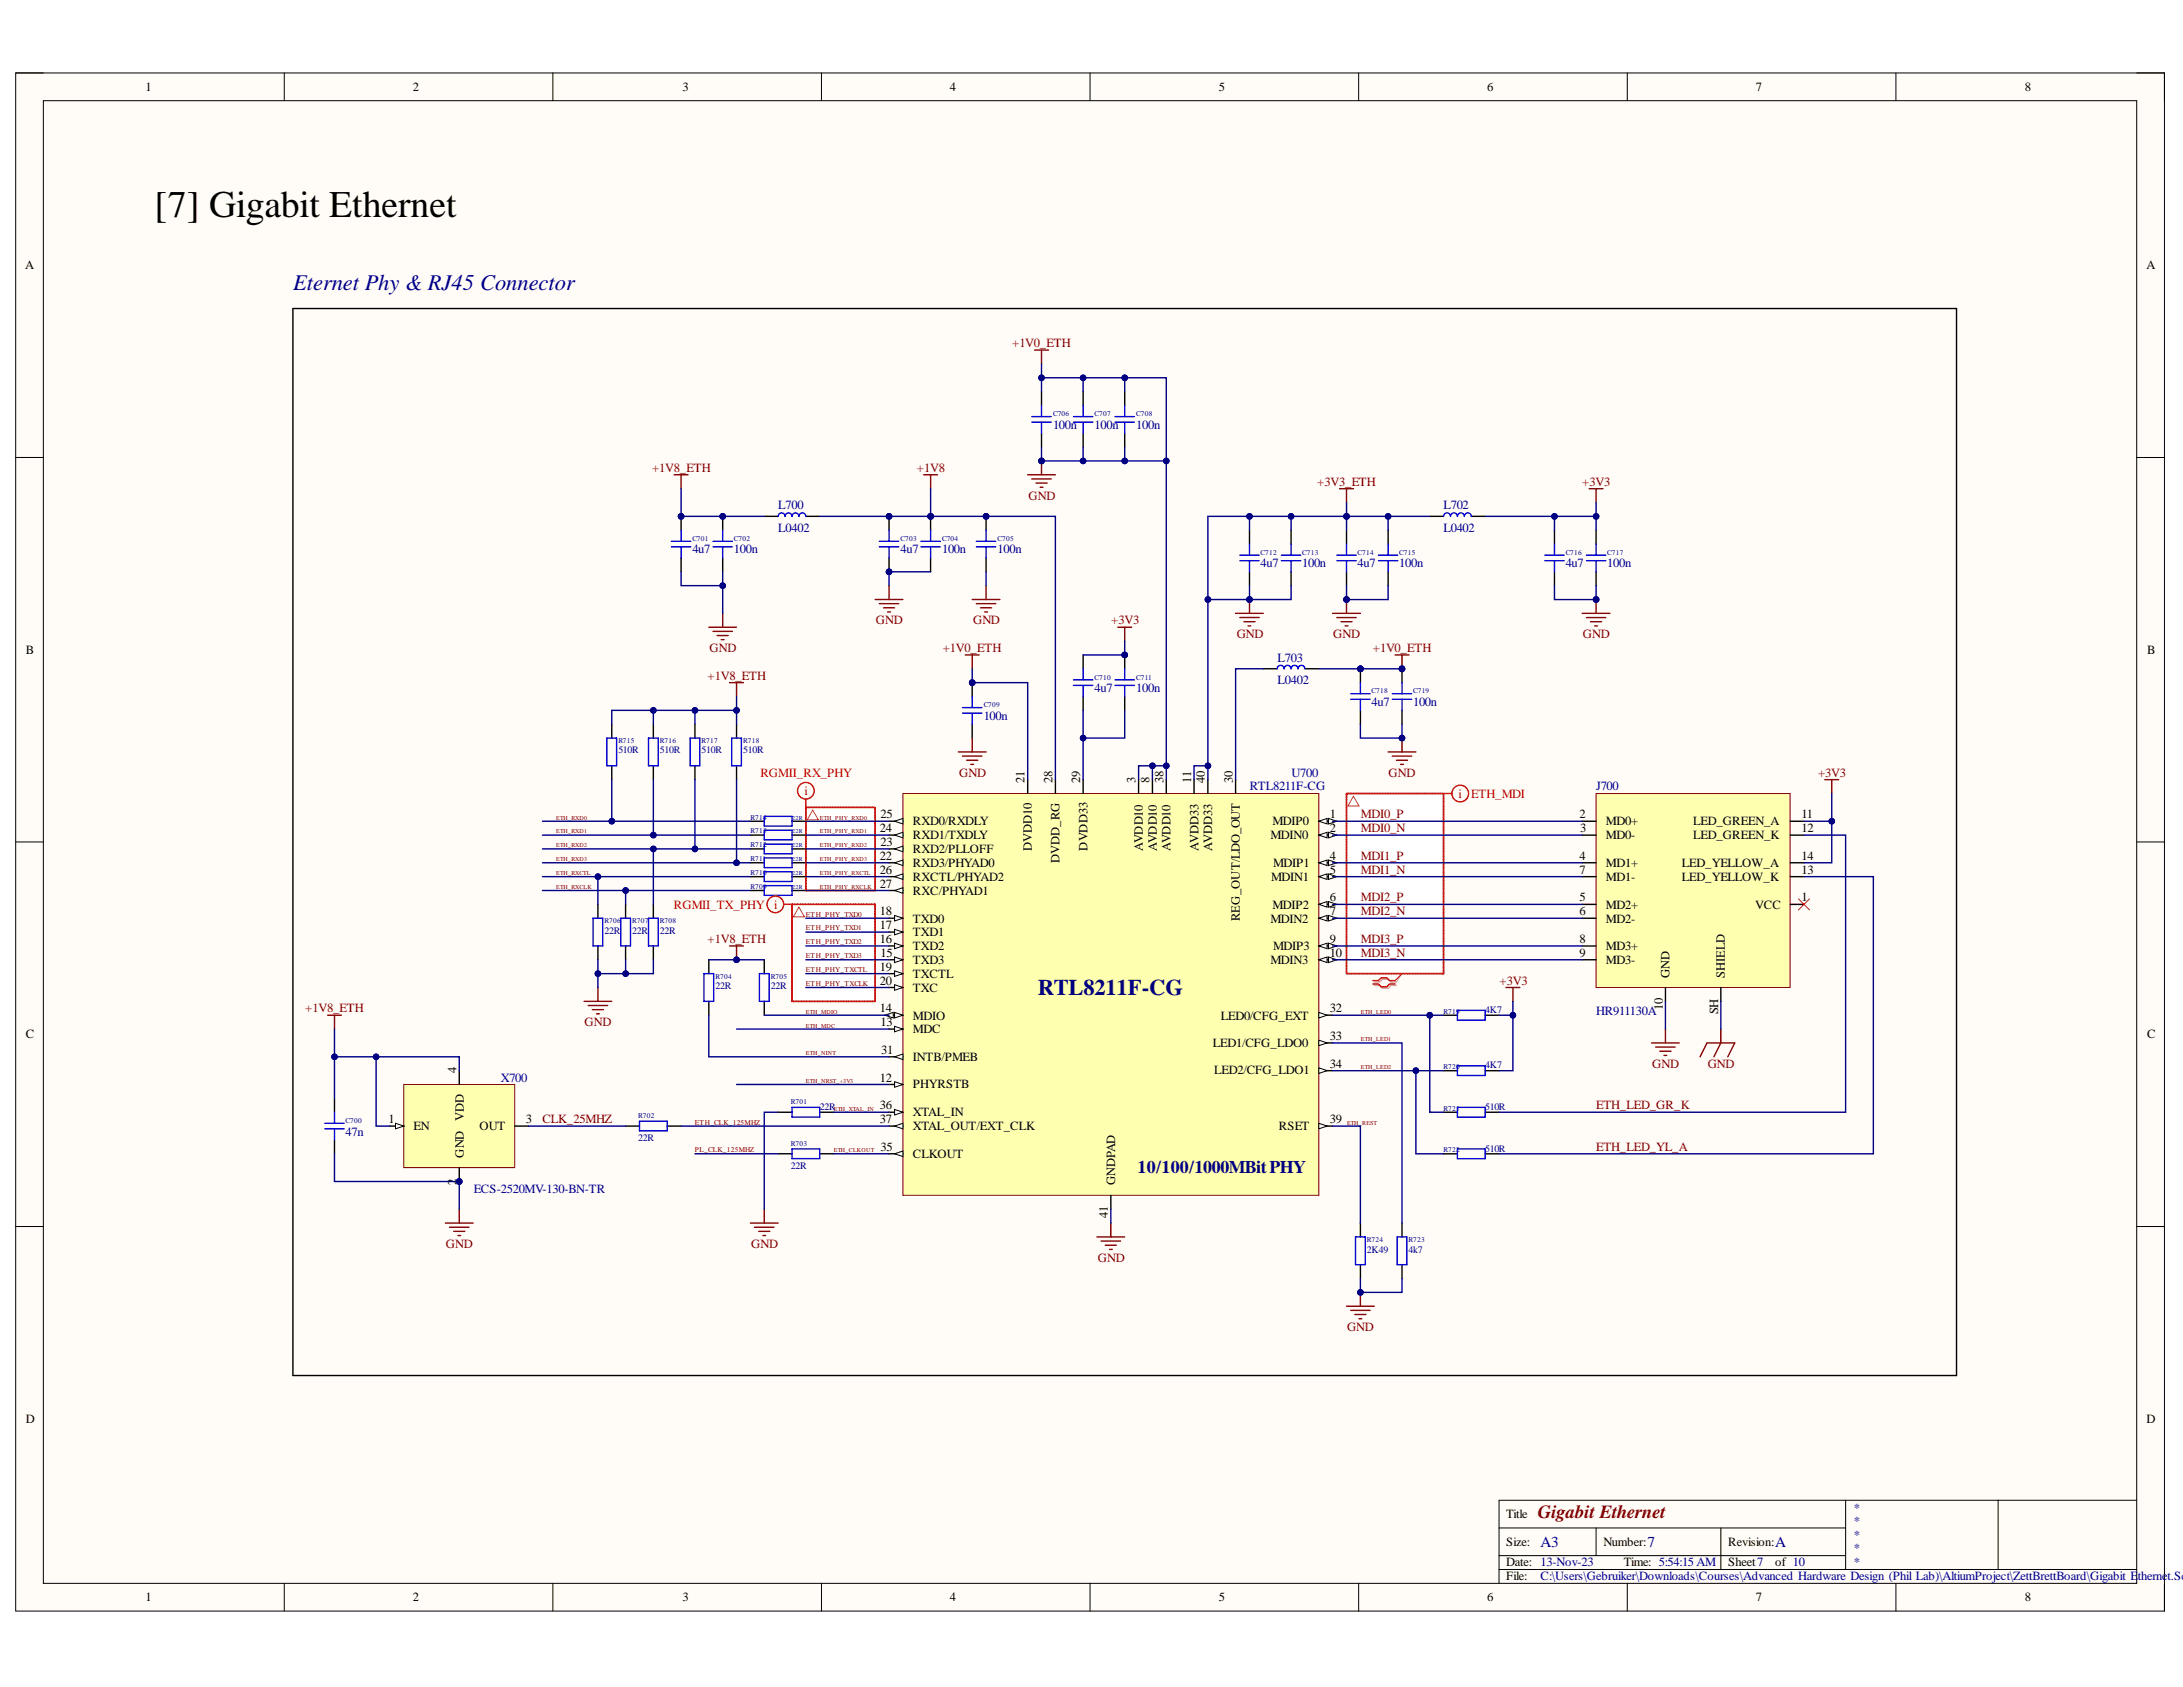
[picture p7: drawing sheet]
<svg xmlns="http://www.w3.org/2000/svg" width="279mm" height="216mm" viewBox="0 0 279 216" stroke-linecap="round" stroke-linejoin="round" font-family="sans-serif">
<defs><g id="words">
<text font-size="4.8" x="19.8" y="27.8">[7] Gigabit Ethernet</text>
<g font-size="2.9" fill="#000080">
<text x="37.5" y="37.1">Eternet Phy &amp; RJ45 Connector</text>
<text x="132.8" y="127.4">RTL8211F-CG</text>
</g>
<text font-size="2.4" fill="#800000" x="196.8" y="194.3">Gigabit Ethernet</text>
<text font-size="2.3" fill="#000080" x="145.6" y="150.2">10/100/1000MBitPHY</text>
<g font-size="1.9" fill="#000080">
<text x="197.2" y="197.9">A3</text>
<text x="210.9" y="197.9">7</text>
<text x="227.2" y="197.9">A</text>
</g>
<g font-size="1.6">
<text x="18.6" y="11.7">1</text>
<text x="52.8" y="11.7">2</text>
<text x="87.3" y="11.7">3</text>
<text x="121.6" y="11.7">4</text>
<text x="156" y="11.7">5</text>
<text x="190.3" y="11.7">6</text>
<text x="224.7" y="11.7">7</text>
<text x="259.2" y="11.7">8</text>
<text x="3.2" y="34.5">A</text>
<text x="274.7" y="34.5">A</text>
<text x="3.3" y="83.7">B</text>
<text x="274.8" y="83.7">B</text>
<text x="131.1" y="100.2" transform="rotate(-90 131.1 100.2)">21</text>
<text x="134.7" y="100.2" transform="rotate(-90 134.7 100.2)">28</text>
<text x="138.2" y="100.2" transform="rotate(-90 138.2 100.2)">29</text>
<text x="145.3" y="100.2" transform="rotate(-90 145.3 100.2)">3</text>
<text x="147.1" y="100.2" transform="rotate(-90 147.1 100.2)">8</text>
<text x="148.9" y="100.2" transform="rotate(-90 148.9 100.2)">38</text>
<text x="152.4" y="100.2" transform="rotate(-90 152.4 100.2)">11</text>
<text x="154.2" y="100.2" transform="rotate(-90 154.2 100.2)">40</text>
<text x="157.8" y="100.2" transform="rotate(-90 157.8 100.2)">30</text>
<text x="112.6" y="106.5">24</text>
<text x="112.7" y="104.7">25</text>
<text x="116.9" y="107.4">RXD1/TXDLY</text>
<text x="116.9" y="105.6">RXD0/RXDLY</text>
<text x="162.6" y="107.4">MDIN0</text>
<text x="162.8" y="105.6">MDIP0</text>
<text x="170.2" y="104.7">1</text>
<text x="170.2" y="106.5">2</text>
<text x="202.2" y="104.7">2</text>
<text x="202.3" y="106.5">3</text>
<text x="205.5" y="105.6">MD0+</text>
<text x="205.5" y="107.4">MD0-</text>
<text x="216.7" y="105.6">LED_GREEN_A</text>
<text x="216.7" y="107.4">LED_GREEN_K</text>
<text x="230.6" y="104.7">11</text>
<text x="230.6" y="106.5">12</text>
<text x="112.6" y="110">22</text>
<text x="112.6" y="111.8">26</text>
<text x="112.6" y="113.6">27</text>
<text x="112.7" y="108.3">23</text>
<text x="116.9" y="111">RXD3/PHYAD0</text>
<text x="116.9" y="109.2">RXD2/PLLOFF</text>
<text x="116.9" y="112.7">RXCTL/PHYAD2</text>
<text x="132.1" y="108.9" transform="rotate(-90 132.1 108.9)">DVDD10</text>
<text x="135.6" y="110.5" transform="rotate(-90 135.6 110.5)">DVDD_RG</text>
<text x="139.2" y="108.9" transform="rotate(-90 139.2 108.9)">DVDD33</text>
<text x="146.3" y="108.9" transform="rotate(-90 146.3 108.9)">AVDD10</text>
<text x="148.1" y="108.9" transform="rotate(-90 148.1 108.9)">AVDD10</text>
<text x="149.8" y="108.9" transform="rotate(-90 149.8 108.9)">AVDD10</text>
<text x="153.4" y="108.9" transform="rotate(-90 153.4 108.9)">AVDD33</text>
<text x="155.2" y="108.9" transform="rotate(-90 155.2 108.9)">AVDD33</text>
<text x="162.7" y="112.7">MDIN1</text>
<text x="162.9" y="111">MDIP1</text>
<text x="170.2" y="110">4</text>
<text x="170.2" y="111.8">5</text>
<text x="202.2" y="110">4</text>
<text x="202.2" y="111.8">7</text>
<text x="205.5" y="111">MD1+</text>
<text x="205.5" y="112.7">MD1-</text>
<text x="215.3" y="111">LED_YELLOW_A</text>
<text x="215.3" y="112.7">LED_YELLOW_K</text>
<text x="230.6" y="110">14</text>
<text x="230.6" y="111.8">13</text>
<text x="112.6" y="118.9">17</text>
<text x="112.6" y="117.1">18</text>
<text x="116.9" y="119.8">TXD1</text>
<text x="116.9" y="118.1">TXD0</text>
<text x="116.9" y="114.5">RXC/PHYAD1</text>
<text x="158.7" y="117.9" transform="rotate(-90 158.7 117.9)">REG_OUT/LDO_OUT</text>
<text x="162.6" y="118.1">MDIN2</text>
<text x="162.8" y="116.3">MDIP2</text>
<text x="170.2" y="115.4">6</text>
<text x="170.2" y="117.1">7</text>
<text x="202.2" y="115.4">5</text>
<text x="202.2" y="117.1">6</text>
<text x="205.5" y="116.3">MD2+</text>
<text x="205.5" y="118.1">MD2-</text>
<text x="224.7" y="116.3">VCC</text>
<text x="230.6" y="115.4">1</text>
<text x="112.6" y="120.7">16</text>
<text x="112.6" y="124.2">19</text>
<text x="112.7" y="122.5">15</text>
<text x="116.9" y="123.4">TXD3</text>
<text x="116.9" y="121.6">TXD2</text>
<text x="116.9" y="125.2">TXCTL</text>
<text x="162.6" y="123.4">MDIN3</text>
<text x="162.9" y="121.6">MDIP3</text>
<text x="170.2" y="120.7">9</text>
<text x="170.2" y="122.5">10</text>
<text x="202.2" y="120.7">8</text>
<text x="202.2" y="122.5">9</text>
<text x="205.5" y="121.6">MD3+</text>
<text x="205.5" y="123.4">MD3-</text>
<text x="213.7" y="125.2" transform="rotate(-90 213.7 125.2)">GND</text>
<text x="220.8" y="125.2" transform="rotate(-90 220.8 125.2)">SHIELD</text>
<text x="112.6" y="129.6">14</text>
<text x="112.6" y="126">20</text>
<text x="112.7" y="131.3">13</text>
<text x="116.9" y="130.5">MDIO</text>
<text x="116.9" y="126.9">TXC</text>
<text x="156.3" y="130.5">LED0/CFG_EXT</text>
<text x="170.2" y="129.6">32</text>
<text x="212.8" y="129.3" transform="rotate(-90 212.8 129.3)">10</text>
<text x="219.9" y="129.8" transform="rotate(-90 219.9 129.8)">SH</text>
<text x="3.3" y="132.9">C</text>
<text x="58.4" y="137.3" transform="rotate(-90 58.4 137.3)">4</text>
<text x="112.8" y="134.9">31</text>
<text x="116.9" y="132.3">MDC</text>
<text x="116.9" y="135.7">INTB/PMEB</text>
<text x="155.2" y="134">LED1/CFG_LDO0</text>
<text x="155.4" y="137.5">LED2/CFG_LDO1</text>
<text x="170.2" y="133.1">33</text>
<text x="170.2" y="136.7">34</text>
<text x="274.8" y="132.9">C</text>
<text x="49.7" y="143.8">1</text>
<text x="59.4" y="143.4" transform="rotate(-90 59.4 143.4)">VDD</text>
<text x="67.3" y="143.8">3</text>
<text x="112.6" y="138.4">12</text>
<text x="112.6" y="142">36</text>
<text x="112.6" y="143.8">37</text>
<text x="116.9" y="139.3">PHYRSTB</text>
<text x="116.9" y="142.8">XTAL_IN</text>
<text x="170.2" y="143.8">39</text>
<text x="52.9" y="144.6">EN</text>
<text x="59.4" y="148.2" transform="rotate(-90 59.4 148.2)">GND</text>
<text x="61.4" y="144.6">OUT</text>
<text x="112.7" y="147.3">35</text>
<text x="116.9" y="148.2">CLKOUT</text>
<text x="116.9" y="144.6">XTAL_OUT/EXT_CLK</text>
<text x="163.7" y="144.6">RSET</text>
<text x="58.4" y="151.6" transform="rotate(-90 58.4 151.6)">2</text>
<text x="141.8" y="155.8" transform="rotate(-90 141.8 155.8)">41</text>
<text x="142.7" y="151.7" transform="rotate(-90 142.7 151.7)">GNDPAD</text>
<text x="3.3" y="182.1">D</text>
<text x="274.7" y="182.1">D</text>
<text x="192.8" y="194.3">Title</text>
<text x="192.8" y="197.8">Size:</text>
<text x="205.2" y="197.8">Number:</text>
<text x="221.2" y="197.8">Revision:</text>
<text x="192.8" y="200.5">Date: 13-Nov-23</text>
<text x="192.8" y="202.2">File:</text>
<text x="207.8" y="200.5">Time: 5:54:15 AM</text>
<text x="221.2" y="200.5">Sheet7</text>
<text x="227.2" y="200.5">of 10</text>
<text x="18.6" y="204.9">1</text>
<text x="52.8" y="204.9">2</text>
<text x="87.3" y="204.9">3</text>
<text x="121.6" y="204.9">4</text>
<text x="156" y="204.9">5</text>
<text x="190.3" y="204.9">6</text>
<text x="224.7" y="204.9">7</text>
<text x="259.2" y="204.9">8</text>
</g>
<g font-size="1.6" fill="#800000">
<text x="129.5" y="44.5">+1V0_ETH</text>
<text x="83.5" y="60.4">+1V8_ETH</text>
<text x="117.4" y="60.4">+1V8</text>
<text x="131.6" y="64">GND</text>
<text x="168.6" y="62.2">+3V3_ETH</text>
<text x="202.5" y="62.2">+3V3</text>
<text x="90.8" y="83.4">GND</text>
<text x="112.1" y="79.9">GND</text>
<text x="120.7" y="83.4">+1V0_ETH</text>
<text x="124.5" y="79.9">GND</text>
<text x="142.2" y="79.9">+3V3</text>
<text x="158.3" y="81.6">GND</text>
<text x="170.6" y="81.6">GND</text>
<text x="175.7" y="83.4">+1V0_ETH</text>
<text x="202.6" y="81.6">GND</text>
<text x="90.6" y="87">+1V8_ETH</text>
<text x="122.8" y="99.4">GND</text>
<text x="177.7" y="99.4">GND</text>
<text x="232.7" y="99.4">+3V3</text>
<text x="174.2" y="104.7">MDI0_P</text>
<text x="174.2" y="106.5">MDI0_N</text>
<text x="174.2" y="110">MDI1_P</text>
<text x="174.2" y="111.8">MDI1_N</text>
<text x="174.2" y="115.4">MDI2_P</text>
<text x="174.2" y="117.1">MDI2_N</text>
<text x="90.6" y="120.7">+1V8_ETH</text>
<text x="174.2" y="120.7">MDI3_P</text>
<text x="174.2" y="122.5">MDI3_N</text>
<text x="39.1" y="129.6">+1V8_ETH</text>
<text x="74.8" y="131.3">GND</text>
<text x="191.9" y="126">+3V3</text>
<text x="211.5" y="136.7">GND</text>
<text x="218.6" y="136.7">GND</text>
<text x="69.4" y="143.8">CLK_25MHZ</text>
<text x="204.3" y="142">ETH_LED_GR_K</text>
<text x="204.3" y="147.3">ETH_LED_YL_A</text>
<text x="57.1" y="159.7">GND</text>
<text x="96.1" y="159.7">GND</text>
<text x="140.5" y="161.5">GND</text>
<text x="172.4" y="170.4">GND</text>
</g>
<g font-size="1.6" fill="#000080">
<text x="134.8" y="54.9">100n</text>
<text x="140.1" y="54.9">100n</text>
<text x="145.4" y="54.9">100n</text>
<text x="99.6" y="65.2">L700</text>
<text x="184.7" y="65.2">L702</text>
<text x="88.6" y="70.8">4u7</text>
<text x="93.9" y="70.8">100n</text>
<text x="99.6" y="68">L0402</text>
<text x="115.2" y="70.8">4u7</text>
<text x="120.6" y="70.8">100n</text>
<text x="127.7" y="70.8">100n</text>
<text x="184.7" y="68">L0402</text>
<text x="161.3" y="72.6">4u7</text>
<text x="166.7" y="72.6">100n</text>
<text x="173.8" y="72.6">4u7</text>
<text x="179.1" y="72.6">100n</text>
<text x="200.4" y="72.6">4u7</text>
<text x="205.7" y="72.6">100n</text>
<text x="140.1" y="88.6">4u7</text>
<text x="145.4" y="88.6">100n</text>
<text x="163.5" y="84.7">L703</text>
<text x="163.5" y="87.6">L0402</text>
<text x="125.9" y="92.1">100n</text>
<text x="175.5" y="90.3">4u7</text>
<text x="180.9" y="90.3">100n</text>
<text x="160" y="101.2">RTL8211F-CG</text>
<text x="165.3" y="99.4">U700</text>
<text x="204.3" y="101.2">J700</text>
<text x="204.3" y="129.9">HR911130A</text>
<text x="64.1" y="138.4">X700</text>
<text x="44.2" y="145.4">47n</text>
<text x="60.6" y="152.6">ECS-2520MV-130-BN-TR</text>
<text x="237.2" y="193.4">*</text>
<text x="237.2" y="195.1">*</text>
<text x="237.2" y="196.9">*</text>
<text x="197.2" y="202.2">C:\Users\Gebruiker\Downloads\Courses\Advanced Hardware Design (Phil Lab)\AltiumProject\ZettBrettBoard\Gigabit E</text>
<text x="237.2" y="198.7">*</text>
<text x="237.2" y="200.5">*</text>
<text x="273.6" y="202.2">therne</text>
<text x="277.4" y="202.2">t.Sch</text>
</g>
<g font-size="1.6" fill="#f00">
<text x="97.3" y="99.4">RGMII_RX_PHY</text>
<text x="103" y="101.8">i</text>
<text x="186.7" y="102.1">i</text>
<text x="188.3" y="102.1">ETH_MDI</text>
<text x="86.2" y="116.3">RGMII_TX_PHY</text>
<text x="99.1" y="116.3">i</text>
</g>
<g font-size="1.3" fill="#000080">
<text x="79.1" y="96.4">510R</text>
<text x="84.5" y="96.4">510R</text>
<text x="89.8" y="96.4">510R</text>
<text x="95.1" y="96.4">510R</text>
<text x="77.4" y="119.5">22R</text>
<text x="80.9" y="119.5">22R</text>
<text x="84.5" y="119.5">22R</text>
<text x="91.6" y="126.6">22R</text>
<text x="98.7" y="126.6">22R</text>
<text x="190.1" y="129.6">4K7</text>
<text x="190.1" y="136.7">4K7</text>
<text x="104.9" y="142.1">22R</text>
<text x="190.1" y="142.1">510R</text>
<text x="81.7" y="146">22R</text>
<text x="101.2" y="149.6">22R</text>
<text x="190.1" y="147.4">510R</text>
<text x="174.9" y="160.3">2K49</text>
<text x="180.3" y="160.3">4k7</text>
</g>
<g font-size=".9" fill="#000080">
<text x="134.8" y="53.2">C706</text>
<text x="140.1" y="53.2">C707</text>
<text x="145.4" y="53.2">C708</text>
<text x="88.6" y="69.2">C701</text>
<text x="93.9" y="69.2">C702</text>
<text x="115.2" y="69.2">C703</text>
<text x="120.6" y="69.2">C704</text>
<text x="127.7" y="69.2">C705</text>
<text x="161.3" y="71">C712</text>
<text x="166.7" y="71">C713</text>
<text x="173.8" y="71">C714</text>
<text x="179.1" y="71">C715</text>
<text x="200.4" y="71">C716</text>
<text x="205.7" y="71">C717</text>
<text x="140.1" y="87">C710</text>
<text x="145.4" y="87">C711</text>
<text x="175.5" y="88.7">C718</text>
<text x="180.9" y="88.7">C719</text>
<text x="79.1" y="95.1">R715</text>
<text x="84.5" y="95.1">R716</text>
<text x="89.8" y="95.1">R717</text>
<text x="95.1" y="95.1">R718</text>
<text x="125.9" y="90.5">C709</text>
<text x="96.1" y="104.9">R714</text>
<text x="96.1" y="106.7">R713</text>
<text x="96.1" y="108.4">R712</text>
<text x="96.1" y="110.2">R711</text>
<text x="96.1" y="112">R710</text>
<text x="96.1" y="113.8">R709</text>
<text x="77.4" y="118.2">R706</text>
<text x="80.9" y="118.2">R707</text>
<text x="84.5" y="118.2">R708</text>
<text x="91.6" y="125.2">R704</text>
<text x="98.7" y="125.2">R705</text>
<text x="184.7" y="129.7">R719</text>
<text x="184.7" y="136.8">R720</text>
<text x="44.2" y="143.7">C700</text>
<text x="81.7" y="143.1">R702</text>
<text x="101.2" y="141.3">R701</text>
<text x="184.7" y="142.2">R721</text>
<text x="101.2" y="146.6">R703</text>
<text x="184.7" y="147.5">R722</text>
<text x="174.9" y="159">R724</text>
<text x="180.3" y="159">R723</text>
</g>
<g font-size=".9" fill="#800000">
<text x="103.2" y="117.3">ETH_PHY_TXD0</text>
<text x="103.2" y="119.1">ETH_PHY_TXD1</text>
<text x="103.2" y="120.9">ETH_PHY_TXD2</text>
<text x="103.2" y="122.6">ETH_PHY_TXD3</text>
<text x="103.2" y="124.4">ETH_PHY_TXCTL</text>
<text x="103.2" y="126.2">ETH_PHY_TXCLK</text>
<text x="88.9" y="143.9">ETH_CLK_125MHZ</text>
<text x="88.9" y="147.5">PL_CLK_125MHZ</text>
</g>
<g font-size=".8" fill="#800000">
<text x="71.2" y="104.9">ETH_RXD0</text>
<text x="71.2" y="106.7">ETH_RXD1</text>
<text x="104.9" y="104.9">ETH_PHY_RXD0</text>
<text x="104.9" y="106.7">ETH_PHY_RXD1</text>
<text x="71.2" y="108.4">ETH_RXD2</text>
<text x="71.2" y="110.2">ETH_RXD3</text>
<text x="71.2" y="112">ETH_RXCTL</text>
<text x="71.2" y="113.8">ETH_RXCLK</text>
<text x="104.9" y="108.4">ETH_PHY_RXD2</text>
<text x="104.9" y="110.2">ETH_PHY_RXD3</text>
<text x="104.9" y="112">ETH_PHY_RXCTL</text>
<text x="104.9" y="113.8">ETH_PHY_RXCLK</text>
<text x="103.2" y="129.7">ETH_MDIO</text>
<text x="103.2" y="131.5">ETH_MDC</text>
<text x="174.2" y="129.7">ETH_LED0</text>
<text x="103.2" y="135.1">ETH_NINT</text>
<text x="174.2" y="133.3">ETH_LED1</text>
<text x="174.2" y="136.8">ETH_LED2</text>
<text x="103.2" y="138.6">ETH_NRST_+3V3</text>
<text x="106.7" y="142.2">ETH_XTAL_IN</text>
<text x="172.4" y="143.9">ETH_REST</text>
<text x="106.7" y="147.5">ETH_CLKOUT</text>
</g>
<g font-size=".8" fill="#000080">
<text x="101.4" y="104.9">22R</text>
<text x="101.4" y="106.7">22R</text>
<text x="101.4" y="108.4">22R</text>
<text x="101.4" y="110.2">22R</text>
<text x="101.4" y="112">22R</text>
<text x="101.4" y="113.8">22R</text>
</g>
</g></defs>
<path d="M2 9.3h275v196.9h-275z" fill-rule="evenodd" fill="#fffcf8"/>
<path d="M2 9.3h275v196.9h-275z" fill="none" stroke="#000" stroke-width=".13"/>
<path d="M5.5 12.9h268v189.7h-268z" fill-rule="evenodd" fill="#fffcf8"/>
<g fill="none" stroke="#000" stroke-width=".13">
<path d="M2 9.3h3.5M5.5 12.9h268v189.7h-268zM36.4 9.3v3.6M70.8 9.3v3.6M105.1 9.3v3.6M139.5 9.3v3.6M173.9 9.3v3.6M208.3 9.3v3.6M242.7 9.3v3.6M273.5 9.3h3.5v3.6M2 58.5h3.5M273.5 58.6h3.5"/>
<path d="M2 107.8h3.5M273.5 107.8h3.5M2 157h3.5M273.5 157h3.5M36.4 202.6v3.6M70.8 202.6v3.6M105.1 202.6v3.6M139.5 202.6v3.6M173.9 202.6v3.6M208.3 202.6v3.6M242.7 202.6v3.6M277 202.6v3.6"/>
</g>
<g fill="#fff">
<path d="M172.3 101.6h12.5v23h-12.5z" fill-rule="evenodd"/>
<path d="M101.4 115.7h10.6v12.5h-10.6z" fill-rule="evenodd"/>
<path d="M103.1 103.3h8.9v10.7h-8.9z" fill-rule="evenodd"/>
</g>
<path d="M191.9 195.5h44.3M191.9 199.1h44.3M204.3 195.5v3.6M220.2 195.5v5.4M236.2 192v8.9M255.7 192v8.9M273.5 192h-81.6v10.6M191.9 200.9h81.6" fill="none" stroke="#000" stroke-width=".13"/>
<path d="M115.6 101.5h53.2v51.5h-53.2z" fill-rule="evenodd" fill="#ffffb0"/>
<path d="M115.6 101.5h53.2v51.5h-53.2z" fill="none" stroke="#800000" stroke-width=".13"/>
<path d="M168.8 105.1h1.8" fill="none" stroke="#000" stroke-width=".18"/>
<path d="M168.8 105.1l1.1-.4v.8z" fill="#f8fcff"/>
<path d="M168.8 105.1l1.1-.4v.8z" fill="none" stroke="#000" stroke-width=".13"/>
<path d="M170 104.7l1.1 .4-1.1 .4z" fill="#f8fcff"/>
<path d="M170 104.7l1.1 .4-1.1 .4z" fill="none" stroke="#000" stroke-width=".13"/>
<path d="M168.8 106.9h1.8" fill="none" stroke="#000" stroke-width=".18"/>
<path d="M168.8 106.9l1.1-.4v.7z" fill="#f8fcff"/>
<path d="M168.8 106.9l1.1-.4v.7z" fill="none" stroke="#000" stroke-width=".13"/>
<path d="M170 106.5l1.1 .4-1.1 .3z" fill="#f8fcff"/>
<path d="M170 106.5l1.1 .4-1.1 .3z" fill="none" stroke="#000" stroke-width=".13"/>
<path d="M145.7 99.8v1.7M168.8 110.4h1.8" fill="none" stroke="#000" stroke-width=".18"/>
<path d="M168.8 110.4l1.1-.3v.7z" fill="#f8fcff"/>
<path d="M168.8 110.4l1.1-.3v.7z" fill="none" stroke="#000" stroke-width=".13"/>
<path d="M170 110.1l1.1 .3-1.1 .4z" fill="#f8fcff"/>
<path d="M170 110.1l1.1 .3-1.1 .4z" fill="none" stroke="#000" stroke-width=".13"/>
<path d="M168.8 112.2h1.8" fill="none" stroke="#000" stroke-width=".18"/>
<path d="M168.8 112.2l1.1-.4v.7z" fill="#f8fcff"/>
<path d="M168.8 112.2l1.1-.4v.7z" fill="none" stroke="#000" stroke-width=".13"/>
<path d="M170 111.8l1.1 .4-1.1 .3z" fill="#f8fcff"/>
<path d="M170 111.8l1.1 .4-1.1 .3z" fill="none" stroke="#000" stroke-width=".13"/>
<path d="M168.8 115.7h1.8" fill="none" stroke="#000" stroke-width=".18"/>
<path d="M168.8 115.7l1.1-.3v.7z" fill="#f8fcff"/>
<path d="M168.8 115.7l1.1-.3v.7z" fill="none" stroke="#000" stroke-width=".13"/>
<path d="M170 115.4l1.1 .3-1.1 .4z" fill="#f8fcff"/>
<path d="M170 115.4l1.1 .3-1.1 .4z" fill="none" stroke="#000" stroke-width=".13"/>
<path d="M168.8 117.5h1.8" fill="none" stroke="#000" stroke-width=".18"/>
<path d="M168.8 117.5l1.1-.3v.7z" fill="#f8fcff"/>
<path d="M168.8 117.5l1.1-.3v.7z" fill="none" stroke="#000" stroke-width=".13"/>
<path d="M170 117.2l1.1 .3-1.1 .4z" fill="#f8fcff"/>
<path d="M170 117.2l1.1 .3-1.1 .4z" fill="none" stroke="#000" stroke-width=".13"/>
<path d="M147.5 99.8v1.7M168.8 121.1h1.8" fill="none" stroke="#000" stroke-width=".18"/>
<path d="M168.8 121.1l1.1-.4v.7z" fill="#f8fcff"/>
<path d="M168.8 121.1l1.1-.4v.7z" fill="none" stroke="#000" stroke-width=".13"/>
<path d="M170 120.7l1.1 .4-1.1 .3z" fill="#f8fcff"/>
<path d="M170 120.7l1.1 .4-1.1 .3z" fill="none" stroke="#000" stroke-width=".13"/>
<path d="M168.8 122.8h1.8" fill="none" stroke="#000" stroke-width=".18"/>
<path d="M168.8 122.8l1.1-.3v.7z" fill="#f8fcff"/>
<path d="M168.8 122.8l1.1-.3v.7z" fill="none" stroke="#000" stroke-width=".13"/>
<path d="M170 122.5l1.1 .3-1.1 .4z" fill="#f8fcff"/>
<path d="M170 122.5l1.1 .3-1.1 .4z" fill="none" stroke="#000" stroke-width=".13"/>
<path d="M152.8 99.8v1.7M113.8 138.8h1.8" fill="none" stroke="#000" stroke-width=".18"/>
<path d="M114.5 138.4l1.1 .4-1.1 .3z" fill="#f8fcff"/>
<path d="M114.5 138.4l1.1 .4-1.1 .3z" fill="none" stroke="#000" stroke-width=".13"/>
<path d="M113.8 131.7h1.8" fill="none" stroke="#000" stroke-width=".18"/>
<path d="M114.5 131.3l1.1 .4-1.1 .4z" fill="#f8fcff"/>
<path d="M114.5 131.3l1.1 .4-1.1 .4z" fill="none" stroke="#000" stroke-width=".13"/>
<path d="M113.8 129.9h1.8" fill="none" stroke="#000" stroke-width=".18"/>
<path d="M114.5 129.6l1.1 .3-1.1 .4z" fill="#f8fcff"/>
<path d="M114.5 129.6l1.1 .3-1.1 .4z" fill="none" stroke="#000" stroke-width=".13"/>
<path d="M113.3 129.9l1-.3v.7z" fill="#f8fcff"/>
<path d="M113.3 129.9l1-.3v.7z" fill="none" stroke="#000" stroke-width=".13"/>
<path d="M113.8 122.8h1.8" fill="none" stroke="#000" stroke-width=".18"/>
<path d="M114.5 122.5l1.1 .3-1.1 .4z" fill="#f8fcff"/>
<path d="M114.5 122.5l1.1 .3-1.1 .4z" fill="none" stroke="#000" stroke-width=".13"/>
<path d="M113.8 121.1h1.8" fill="none" stroke="#000" stroke-width=".18"/>
<path d="M114.5 120.7l1.1 .4-1.1 .3z" fill="#f8fcff"/>
<path d="M114.5 120.7l1.1 .4-1.1 .3z" fill="none" stroke="#000" stroke-width=".13"/>
<path d="M113.8 119.3h1.8" fill="none" stroke="#000" stroke-width=".18"/>
<path d="M114.5 118.9l1.1 .4-1.1 .3z" fill="#f8fcff"/>
<path d="M114.5 118.9l1.1 .4-1.1 .3z" fill="none" stroke="#000" stroke-width=".13"/>
<path d="M113.8 117.5h1.8" fill="none" stroke="#000" stroke-width=".18"/>
<path d="M114.5 117.2l1.1 .3-1.1 .4z" fill="#f8fcff"/>
<path d="M114.5 117.2l1.1 .3-1.1 .4z" fill="none" stroke="#000" stroke-width=".13"/>
<path d="M113.8 124.6h1.8" fill="none" stroke="#000" stroke-width=".18"/>
<path d="M114.5 124.3l1.1 .3-1.1 .4z" fill="#f8fcff"/>
<path d="M114.5 124.3l1.1 .3-1.1 .4z" fill="none" stroke="#000" stroke-width=".13"/>
<path d="M113.8 126.4h1.8" fill="none" stroke="#000" stroke-width=".18"/>
<path d="M114.5 126l1.1 .4-1.1 .3z" fill="#f8fcff"/>
<path d="M114.5 126l1.1 .4-1.1 .3z" fill="none" stroke="#000" stroke-width=".13"/>
<path d="M131.5 99.8v1.7M113.8 110.4h1.8" fill="none" stroke="#000" stroke-width=".18"/>
<path d="M114.5 110.4l1.1-.3v.7z" fill="#f8fcff"/>
<path d="M114.5 110.4l1.1-.3v.7z" fill="none" stroke="#000" stroke-width=".13"/>
<path d="M113.8 108.6h1.8" fill="none" stroke="#000" stroke-width=".18"/>
<path d="M114.5 108.6l1.1-.3v.7z" fill="#f8fcff"/>
<path d="M114.5 108.6l1.1-.3v.7z" fill="none" stroke="#000" stroke-width=".13"/>
<path d="M113.8 106.9h1.8" fill="none" stroke="#000" stroke-width=".18"/>
<path d="M114.5 106.9l1.1-.4v.7z" fill="#f8fcff"/>
<path d="M114.5 106.9l1.1-.4v.7z" fill="none" stroke="#000" stroke-width=".13"/>
<path d="M113.8 105.1h1.8" fill="none" stroke="#000" stroke-width=".18"/>
<path d="M114.5 105.1l1.1-.4v.8z" fill="#f8fcff"/>
<path d="M114.5 105.1l1.1-.4v.8z" fill="none" stroke="#000" stroke-width=".13"/>
<path d="M113.8 112.2h1.8" fill="none" stroke="#000" stroke-width=".18"/>
<path d="M114.5 112.2l1.1-.4v.7z" fill="#f8fcff"/>
<path d="M114.5 112.2l1.1-.4v.7z" fill="none" stroke="#000" stroke-width=".13"/>
<path d="M113.8 114h1.8" fill="none" stroke="#000" stroke-width=".18"/>
<path d="M114.5 114l1.1-.4v.7z" fill="#f8fcff"/>
<path d="M114.5 114l1.1-.4v.7z" fill="none" stroke="#000" stroke-width=".13"/>
<path d="M135.1 99.8v1.7M138.6 99.8v1.7M158.1 99.8v1.7M113.8 135.2h1.8" fill="none" stroke="#000" stroke-width=".18"/>
<path d="M114.5 135.2l1.1-.3v.7z" fill="#f8fcff"/>
<path d="M114.5 135.2l1.1-.3v.7z" fill="none" stroke="#000" stroke-width=".13"/>
<path d="M168.8 129.9h1.8" fill="none" stroke="#000" stroke-width=".18"/>
<path d="M168.8 129.6l1.1 .3-1.1 .4z" fill="#f8fcff"/>
<path d="M168.8 129.6l1.1 .3-1.1 .4z" fill="none" stroke="#000" stroke-width=".13"/>
<path d="M168.8 133.5h1.8" fill="none" stroke="#000" stroke-width=".18"/>
<path d="M168.8 133.1l1.1 .4-1.1 .3z" fill="#f8fcff"/>
<path d="M168.8 133.1l1.1 .4-1.1 .3z" fill="none" stroke="#000" stroke-width=".13"/>
<path d="M168.8 137h1.8" fill="none" stroke="#000" stroke-width=".18"/>
<path d="M168.8 136.7l1.1 .3-1.1 .4z" fill="#f8fcff"/>
<path d="M168.8 136.7l1.1 .3-1.1 .4z" fill="none" stroke="#000" stroke-width=".13"/>
<path d="M113.8 147.7h1.8" fill="none" stroke="#000" stroke-width=".18"/>
<path d="M114.5 147.7l1.1-.4v.7z" fill="#f8fcff"/>
<path d="M114.5 147.7l1.1-.4v.7z" fill="none" stroke="#000" stroke-width=".13"/>
<path d="M113.8 142.3h1.8" fill="none" stroke="#000" stroke-width=".18"/>
<path d="M114.5 142l1.1 .3-1.1 .4z" fill="#f8fcff"/>
<path d="M114.5 142l1.1 .3-1.1 .4z" fill="none" stroke="#000" stroke-width=".13"/>
<path d="M113.8 144.1h1.8" fill="none" stroke="#000" stroke-width=".18"/>
<path d="M114.5 144.1l1.1-.3v.7z" fill="#f8fcff"/>
<path d="M114.5 144.1l1.1-.3v.7z" fill="none" stroke="#000" stroke-width=".13"/>
<path d="M149.3 99.8v1.7M168.8 144.1h1.8" fill="none" stroke="#000" stroke-width=".18"/>
<path d="M168.8 143.8l1.1 .3-1.1 .4z" fill="#f8fcff"/>
<path d="M168.8 143.8l1.1 .3-1.1 .4z" fill="none" stroke="#000" stroke-width=".13"/>
<path d="M154.6 99.8v1.7M142.2 153v1.8" fill="none" stroke="#000" stroke-width=".18"/>
<path d="M204.3 101.6h24.8v24.8h-24.8z" fill-rule="evenodd" fill="#ffffb0"/>
<path d="M204.3 101.6h24.8v24.8h-24.8z" fill="none" stroke="#800000" stroke-width=".13"/>
<g fill="none" stroke="#000" stroke-width=".18">
<path d="M202.5 115.7h1.8M202.5 105.1h1.8M202.5 106.9h1.8M202.5 110.4h1.8M202.5 117.5h1.8M202.5 112.2h1.8M229.1 115.7h1.8M229.1 105.1h1.8M229.1 106.9h1.8M229.1 110.4h1.8M229.1 112.2h1.8M184.8 129.9h1.7"/>
<path d="M184.8 137h1.7M190.1 129.9h1.8M190.1 137h1.8M202.5 121.1h1.8M202.5 122.8h1.8M213.2 126.4v1.8M220.2 126.4v1.8M174.1 156.5v1.8M179.4 156.5v1.8M184.8 142.3h1.7M184.8 147.7h1.7M190.1 142.3h1.8"/>
<path d="M190.1 147.7h1.8M174.1 161.9v1.7M179.4 161.9v1.7"/>
</g>
<g fill="none" stroke="#800000" stroke-width=".18">
<path d="M192.7 126.4h1.8M193.6 126.4v1.8M211.4 133.5h3.5M211.9 134h2.5M212.4 134.5h1.5M213 135.1h.3M213.2 131.7v1.8M140.4 158.3h3.6M140.9 158.8h2.5M141.5 159.4h1.4M142 159.9h.4M142.2 156.5v1.8"/>
<path d="M172.3 167.2h3.6M172.9 167.7h2.5M173.4 168.2h1.4M173.9 168.8h.4M174.1 165.4v1.8"/>
</g>
<path d="M186.5 129.3h3.6v1.3h-3.6zM186.5 136.4h3.6v1.2h-3.6zM173.5 158.3h1.2v3.6h-1.2zM178.8 158.3h1.3v3.6h-1.3zM186.5 141.7h3.6v1.3h-3.6zM186.5 147h3.6v1.3h-3.6z" fill="none" stroke="#00f" stroke-width=".18"/>
<circle cx="174.1" cy="165.4" r=".35" fill="#000080"/>
<circle cx="174.1" cy="165.4" r=".35" fill="none" stroke="#000080" stroke-width=".13"/>
<g fill="none" stroke="#800000" stroke-width=".18">
<path d="M132.4 44.8h1.8M133.3 44.8v1.8M133.3 59v1.8M131.5 60.8h3.6M132.1 61.3h2.4M132.6 61.8h1.4M133.1 62.4h.4M171.5 62.5h1.7M172.3 62.5v1.8M233.6 99.8h1.7M234.4 99.8v1.8M217.6 135.3l.9-1.8h3.5l-.9 1.8"/>
<path d="M220.2 131.7v1.8l-.8 1.8"/>
</g>
<path d="M230.2 115l1.4 1.4M231.6 115l-1.4 1.4M179.4 124.6l-.8 .9" fill="none" stroke="#f00" stroke-width=".13"/>
<path d="M172.3 124.4h.1v.2h-.1zM172.3 124h.1v.3h-.1zM172.3 123.7h.1v.2h-.1zM172.3 123.3h.1v.3h-.1zM172.3 123h.1v.3h-.1zM172.3 122.7h.1v.2h-.1zM172.3 122.3h.1v.3h-.1zM172.3 122h.1v.2h-.1zM172.3 121.6h.1v.3h-.1zM172.3 121.3h.1v.3h-.1zM172.3 121h.1v.2h-.1zM172.3 120.6h.1v.3h-.1zM172.3 120.3h.1v.2h-.1zM172.3 120h.1v.2h-.1zM172.3 119.6h.1v.3h-.1zM172.3 119.3h.1v.2h-.1zM172.3 118.9h.1v.3h-.1zM172.3 118.6h.1v.3h-.1zM172.3 118.3h.1v.2h-.1zM172.3 117.9h.1v.3h-.1zM172.3 117.6h.1v.2h-.1zM172.3 117.3h.1v.2h-.1zM172.3 116.9h.1v.3h-.1zM172.3 116.6h.1v.2h-.1zM172.3 116.2h.1v.3h-.1zM172.3 115.9h.1v.3h-.1zM172.3 115.6h.1v.2h-.1zM172.3 115.2h.1v.3h-.1zM172.3 114.9h.1v.2h-.1zM172.3 114.5h.1v.3h-.1zM172.3 114.2h.1v.3h-.1zM172.3 113.9h.1v.2h-.1zM172.3 113.5h.1v.3h-.1zM172.3 113.2h.1v.2h-.1zM172.3 112.9h.1v.2h-.1zM172.3 112.5h.1v.3h-.1zM172.3 112.2h.1v.2h-.1zM172.3 111.8h.1v.3h-.1zM172.3 111.5h.1v.3h-.1zM172.3 111.2h.1v.2h-.1zM172.3 110.8h.1v.3h-.1zM172.3 110.5h.1v.2h-.1zM172.3 110.2h.1v.2h-.1zM172.3 109.8h.1v.3h-.1zM172.3 109.5h.1v.2h-.1zM172.3 109.1h.1v.3h-.1zM172.3 108.8h.1v.3h-.1zM172.3 108.5h.1v.2h-.1zM172.3 108.1h.1v.3h-.1zM172.3 107.8h.1v.2h-.1zM172.3 107.4h.1v.3h-.1zM172.3 107.1h.1v.3h-.1zM172.3 106.8h.1v.2h-.1zM172.3 106.4h.1v.3h-.1zM172.3 106.1h.1v.3h-.1zM172.3 105.8h.1v.2h-.1zM172.3 105.4h.1v.3h-.1zM172.3 105.1h.1v.2h-.1zM172.3 104.7h.1v.3h-.1zM172.3 104.4h.1v.3h-.1zM172.3 104.1h.1v.2h-.1zM172.3 103.7h.1v.3h-.1zM172.3 103.4h.1v.2h-.1zM172.3 103.1h.1v.2h-.1zM172.3 102.7h.1v.3h-.1zM172.3 102.4h.1v.2h-.1zM172.3 102h.1v.3h-.1zM172.3 101.7h.1v.3h-.1zM172.3 101.5h.2v.1h-.2zM172.6 101.5h.3v.1h-.3zM173 101.5h.2v.1h-.2zM173.3 101.5h.2v.1h-.2zM173.6 101.5h.3v.1h-.3zM174 101.5h.2v.1h-.2zM174.3 101.5h.3v.1h-.3zM174.6 101.5h.3v.1h-.3zM175 101.5h.2v.1h-.2zM175.3 101.5h.3v.1h-.3zM175.7 101.5h.2v.1h-.2zM176 101.5h.3v.1h-.3zM176.3 101.5h.3v.1h-.3zM176.7 101.5h.2v.1h-.2zM177 101.5h.3v.1h-.3zM177.3 101.5h.3v.1h-.3zM177.7 101.5h.2v.1h-.2zM178 101.5h.3v.1h-.3zM178.4 101.5h.2v.1h-.2zM178.7 101.5h.3v.1h-.3zM179 101.5h.3v.1h-.3zM179.4 101.5h.2v.1h-.2zM179.7 101.5h.3v.1h-.3zM180.1 101.5h.2v.1h-.2zM180.4 101.5h.2v.1h-.2zM180.7 101.5h.3v.1h-.3zM181.1 101.5h.2v.1h-.2zM181.4 101.5h.3v.1h-.3zM181.7 101.5h.3v.1h-.3zM182.1 101.5h.2v.1h-.2zM182.4 101.5h.3v.1h-.3zM182.8 101.5h.2v.1h-.2zM183.1 101.5h.3v.1h-.3zM183.4 101.5h.3v.1h-.3zM183.8 101.5h.2v.1h-.2zM184.1 101.5h.3v.1h-.3zM184.5 101.5h.2v.1h-.2zM184.7 101.6h.1v.2h-.1zM184.7 101.9h.1v.3h-.1zM184.7 102.3h.1v.2h-.1zM184.7 102.6h.1v.2h-.1zM184.7 102.9h.1v.3h-.1zM184.7 103.3h.1v.2h-.1zM184.7 103.6h.1v.3h-.1zM184.7 103.9h.1v.3h-.1zM184.7 104.3h.1v.2h-.1zM184.7 104.6h.1v.3h-.1zM184.7 105h.1v.2h-.1zM184.7 105.3h.1v.2h-.1zM184.7 105.6h.1v.3h-.1zM184.7 106h.1v.2h-.1zM184.7 106.3h.1v.3h-.1zM184.7 106.6h.1v.3h-.1zM184.7 107h.1v.2h-.1zM184.7 107.3h.1v.3h-.1zM184.7 107.7h.1v.2h-.1zM184.7 108h.1v.3h-.1zM184.7 108.3h.1v.3h-.1zM184.7 108.7h.1v.2h-.1zM184.7 109h.1v.3h-.1zM184.7 109.4h.1v.2h-.1zM184.7 109.7h.1v.2h-.1zM184.7 110h.1v.3h-.1zM184.7 110.4h.1v.2h-.1zM184.7 110.7h.1v.3h-.1zM184.7 111h.1v.3h-.1zM184.7 111.4h.1v.2h-.1zM184.7 111.7h.1v.3h-.1zM184.7 112.1h.1v.2h-.1zM184.7 112.4h.1v.2h-.1zM184.7 112.7h.1v.3h-.1zM184.7 113.1h.1v.2h-.1zM184.7 113.4h.1v.3h-.1zM184.7 113.7h.1v.3h-.1zM184.7 114.1h.1v.2h-.1zM184.7 114.4h.1v.3h-.1zM184.7 114.8h.1v.2h-.1zM184.7 115.1h.1v.3h-.1zM184.7 115.4h.1v.3h-.1zM184.7 115.8h.1v.2h-.1zM184.7 116.1h.1v.3h-.1zM184.7 116.4h.1v.3h-.1zM184.7 116.8h.1v.2h-.1zM184.7 117.1h.1v.3h-.1zM184.7 117.5h.1v.2h-.1zM184.7 117.8h.1v.3h-.1zM184.7 118.1h.1v.3h-.1zM184.7 118.5h.1v.2h-.1zM184.7 118.8h.1v.3h-.1zM184.7 119.2h.1v.2h-.1zM184.7 119.5h.1v.2h-.1zM184.7 119.8h.1v.3h-.1zM184.7 120.2h.1v.2h-.1zM184.7 120.5h.1v.3h-.1zM184.7 120.8h.1v.3h-.1zM184.7 121.2h.1v.2h-.1zM184.7 121.5h.1v.3h-.1zM184.7 121.9h.1v.2h-.1zM184.7 122.2h.1v.2h-.1zM184.7 122.5h.1v.3h-.1zM184.7 122.9h.1v.2h-.1zM184.7 123.2h.1v.3h-.1zM184.7 123.5h.1v.3h-.1zM184.7 123.9h.1v.2h-.1zM184.7 124.2h.1v.3h-.1zM184.5 124.6h.3h-.3zM184.2 124.6h.3h-.3zM183.9 124.6h.2h-.2zM183.5 124.6h.3h-.3zM183.2 124.6h.2h-.2zM182.9 124.6h.2h-.2zM182.5 124.6h.3h-.3zM182.2 124.6h.2h-.2zM181.8 124.6h.3h-.3zM181.5 124.6h.3h-.3zM181.2 124.6h.2h-.2zM180.8 124.6h.3h-.3zM180.5 124.6h.2h-.2zM180.2 124.6h.2h-.2zM179.8 124.6h.3h-.3zM179.5 124.6h.2h-.2zM179.1 124.6h.3h-.3zM178.8 124.6h.3h-.3zM178.5 124.6h.2h-.2zM178.1 124.6h.3h-.3zM177.8 124.6h.2h-.2zM177.4 124.6h.3h-.3zM177.1 124.6h.3h-.3zM176.8 124.6h.2h-.2zM176.4 124.6h.3h-.3zM176.1 124.6h.2h-.2zM175.8 124.6h.2h-.2zM175.4 124.6h.3h-.3zM175.1 124.6h.2h-.2zM174.7 124.6h.3h-.3zM174.4 124.6h.3h-.3zM174.1 124.6h.2h-.2zM173.7 124.6h.3h-.3zM173.4 124.6h.2h-.2zM173 124.6h.3h-.3zM172.7 124.6h.3h-.3zM172.4 124.6h.2h-.2z" fill="#f00" stroke="#f00" stroke-width=".13"/>
<path d="M173.2 101.9l.7 1.3h-1.4z" fill="none" stroke="#f33" stroke-width=".13"/>
<g fill="none" stroke="#f00" stroke-width=".18">
<path d="M184.8 101.6h1M175.7 125.9h.7l.4 .4h.7l.3-.4h.8M175.7 125.5h.7l.4-.4h.7l.3 .4h.8"/>
<circle cx="186.9" cy="101.6" r="1.07"/>
</g>
<path d="M175.9 126.1h.7l.4 .4h.7l.3-.4h.7M175.9 125.7h.7l.4-.4h.7l.3 .4h.7" fill="none" stroke="#d0a19e" stroke-width=".18"/>
<path d="M179.4 124.6l-.7 1.1" fill="none" stroke="#d0a19e" stroke-width=".13"/>
<path d="M133.3 50.1v1.8M133.3 55.4v1.8M138.6 50.1v1.8M138.6 55.4v1.8M144 50.1v1.8M144 55.4v1.8M159.9 67.9v1.7M159.9 73.2v1.8M165.2 67.9v1.7M165.2 73.2v1.8" fill="none" stroke="#000" stroke-width=".18"/>
<g fill="none" stroke="#00f" stroke-width=".18">
<path d="M132.1 54h2.4M132.1 53.3h2.4M133.3 51.9v1.4M133.3 54v1.4M137.4 54h2.5M137.4 53.3h2.5M138.6 51.9v1.4M138.6 54v1.4M142.7 54h2.5M142.7 53.3h2.5M144 51.9v1.4M144 54v1.4"/>
<path d="M158.7 71.8h2.5M158.7 71h2.5M159.9 69.6v1.4M159.9 71.8v1.4M164 71.8h2.5M164 71h2.5M165.2 69.6v1.4M165.2 71.8v1.4"/>
</g>
<circle cx="133.3" cy="59" r=".35" fill="#000080"/>
<circle cx="133.3" cy="59" r=".35" fill="none" stroke="#000080" stroke-width=".13"/>
<path d="M202.5 78.5h3.6M203 79h2.5M203.6 79.6h1.4M204.3 76.7v1.8M204.1 80.1h.4" fill="none" stroke="#800000" stroke-width=".18"/>
<circle cx="204.3" cy="76.7" r=".35" fill="#000080"/>
<circle cx="204.3" cy="76.7" r=".35" fill="none" stroke="#000080" stroke-width=".13"/>
<path d="M161.7 85.6h1.8M167 85.6h1.8" fill="none" stroke="#000" stroke-width=".18"/>
<path d="M163.5 85.6a.44 .44 0 0 1 .4-.4 .44 .44 0 0 1 .5 .4 .44 .44 0 0 1 .4-.4 .44 .44 0 0 1 .4 .4 .44 .44 0 0 1 .5-.4 .44 .44 0 0 1 .4 .4 .44 .44 0 0 1 .5-.4 .44 .44 0 0 1 .4 .4" fill="none" stroke="#00f" stroke-width=".18"/>
<circle cx="174.1" cy="85.6" r=".36" fill="#000080"/>
<circle cx="174.1" cy="85.6" r=".36" fill="none" stroke="#000080" stroke-width=".13"/>
<path d="M174.1 85.6v1.8M174.1 90.9v1.8" fill="none" stroke="#000" stroke-width=".18"/>
<circle cx="174.1" cy="85.6" r=".36" fill="#000080"/>
<circle cx="174.1" cy="85.6" r=".36" fill="none" stroke="#000080" stroke-width=".13"/>
<path d="M172.9 89.5h2.5M172.9 88.8h2.5M174.1 87.4v1.4M174.1 89.5v1.4" fill="none" stroke="#00f" stroke-width=".18"/>
<circle cx="179.4" cy="85.6" r=".36" fill="#000080"/>
<circle cx="179.4" cy="85.6" r=".36" fill="none" stroke="#000080" stroke-width=".13"/>
<path d="M179.4 85.6v1.8M179.4 90.9v1.8" fill="none" stroke="#000" stroke-width=".18"/>
<circle cx="179.4" cy="85.6" r=".36" fill="#000080"/>
<circle cx="179.4" cy="85.6" r=".36" fill="none" stroke="#000080" stroke-width=".13"/>
<path d="M178.2 89.5h2.5M178.2 88.8h2.5M179.4 87.4v1.4M179.4 89.5v1.4" fill="none" stroke="#00f" stroke-width=".18"/>
<path d="M177.7 96.2h3.5M178.2 96.8h2.5M178.7 97.3h1.5M179.3 97.8h.3M179.4 94.5v1.7" fill="none" stroke="#800000" stroke-width=".18"/>
<circle cx="179.4" cy="94.5" r=".35" fill="#000080"/>
<circle cx="179.4" cy="94.5" r=".35" fill="none" stroke="#000080" stroke-width=".13"/>
<path d="M178.6 83.8h1.7M179.4 83.8v1.8" fill="none" stroke="#800000" stroke-width=".18"/>
<circle cx="179.4" cy="85.6" r=".36" fill="#000080"/>
<circle cx="179.4" cy="85.6" r=".36" fill="none" stroke="#000080" stroke-width=".13"/>
<path d="M172.3 67.9v1.7M172.3 73.2v1.8M177.7 67.9v1.7M177.7 73.2v1.8M183 66.1h1.8M188.3 66.1h1.8M199 67.9v1.7M199 73.2v1.8M204.3 67.9v1.7M204.3 73.2v1.8M138.6 83.8v1.8M138.6 89.1v1.8" fill="none" stroke="#000" stroke-width=".18"/>
<g fill="none" stroke="#00f" stroke-width=".18">
<path d="M171.1 71.8h2.5M171.1 71h2.5M172.3 69.6v1.4M172.3 71.8v1.4M176.4 71.8h2.5M176.4 71h2.5M177.7 69.6v1.4M177.7 71.8v1.4M184.8 66.1a.44 .44 0 0 1 .4-.5 .44 .44 0 0 1 .4 .5 .44 .44 0 0 1 .5-.5 .44 .44 0 0 1 .4 .5 .44 .44 0 0 1 .5-.5 .44 .44 0 0 1 .4 .5 .44 .44 0 0 1 .5-.5 .44 .44 0 0 1 .4 .5M197.7 71.8h2.5M197.7 71h2.5M199 69.6v1.4"/>
<path d="M199 71.8v1.4M203 71.8h2.5M203 71h2.5M204.3 69.6v1.4M204.3 71.8v1.4M137.4 87.7h2.5M137.4 87h2.5M138.6 85.6v1.4M138.6 87.7v1.4"/>
</g>
<path d="M203.4 62.5h1.8M204.3 62.5v1.8M143.1 80.3h1.7M144 80.3v1.7" fill="none" stroke="#800000" stroke-width=".18"/>
<circle cx="144" cy="83.8" r=".35" fill="#000080"/>
<circle cx="144" cy="83.8" r=".35" fill="none" stroke="#000080" stroke-width=".13"/>
<path d="M144 83.8v1.8M144 89.1v1.8" fill="none" stroke="#000" stroke-width=".18"/>
<circle cx="144" cy="83.8" r=".35" fill="#000080"/>
<circle cx="144" cy="83.8" r=".35" fill="none" stroke="#000080" stroke-width=".13"/>
<path d="M99.6 66.1a.44 .44 0 0 1 .4-.5 .44 .44 0 0 1 .5 .5 .44 .44 0 0 1 .4-.5 .44 .44 0 0 1 .5 .5 .44 .44 0 0 1 .4-.5 .44 .44 0 0 1 .5 .5 .44 .44 0 0 1 .4-.5 .44 .44 0 0 1 .4 .5M142.7 87.7h2.5M142.7 87h2.5M144 85.6v1.4M144 87.7v1.4" fill="none" stroke="#00f" stroke-width=".18"/>
<path d="M86.3 60.8h1.8M87.2 60.8v1.7" fill="none" stroke="#800000" stroke-width=".18"/>
<path d="M97.8 66.1h1.8M103.1 66.1h1.8" fill="none" stroke="#000" stroke-width=".18"/>
<circle cx="87.2" cy="66.1" r=".36" fill="#000080"/>
<circle cx="87.2" cy="66.1" r=".36" fill="none" stroke="#000080" stroke-width=".13"/>
<path d="M87.2 66.1v1.8M87.2 71.4v1.8" fill="none" stroke="#000" stroke-width=".18"/>
<circle cx="87.2" cy="66.1" r=".36" fill="#000080"/>
<circle cx="87.2" cy="66.1" r=".36" fill="none" stroke="#000080" stroke-width=".13"/>
<path d="M85.9 70h2.5M85.9 69.3h2.5M87.2 67.9v1.4M87.2 70v1.4" fill="none" stroke="#00f" stroke-width=".18"/>
<circle cx="92.5" cy="66.1" r=".35" fill="#000080"/>
<circle cx="92.5" cy="66.1" r=".35" fill="none" stroke="#000080" stroke-width=".13"/>
<path d="M92.5 66.1v1.8M92.5 71.4v1.8" fill="none" stroke="#000" stroke-width=".18"/>
<circle cx="92.5" cy="66.1" r=".35" fill="#000080"/>
<circle cx="92.5" cy="66.1" r=".35" fill="none" stroke="#000080" stroke-width=".13"/>
<path d="M91.3 70h2.4M91.3 69.3h2.4M92.5 67.9v1.4M92.5 70v1.4" fill="none" stroke="#00f" stroke-width=".18"/>
<circle cx="113.8" cy="73.2" r=".35" fill="#000080"/>
<circle cx="113.8" cy="73.2" r=".35" fill="none" stroke="#000080" stroke-width=".13"/>
<circle cx="113.8" cy="66.1" r=".35" fill="#000080"/>
<circle cx="113.8" cy="66.1" r=".35" fill="none" stroke="#000080" stroke-width=".13"/>
<path d="M113.8 71.4v1.8" fill="none" stroke="#000" stroke-width=".18"/>
<circle cx="113.8" cy="73.2" r=".35" fill="#000080"/>
<circle cx="113.8" cy="73.2" r=".35" fill="none" stroke="#000080" stroke-width=".13"/>
<path d="M113.8 66.1v1.8" fill="none" stroke="#000" stroke-width=".18"/>
<circle cx="113.8" cy="66.1" r=".35" fill="#000080"/>
<circle cx="113.8" cy="66.1" r=".35" fill="none" stroke="#000080" stroke-width=".13"/>
<path d="M112.5 70h2.5M112.5 69.3h2.5M113.8 67.9v1.4M113.8 70v1.4" fill="none" stroke="#00f" stroke-width=".18"/>
<circle cx="119.1" cy="66.1" r=".35" fill="#000080"/>
<circle cx="119.1" cy="66.1" r=".35" fill="none" stroke="#000080" stroke-width=".13"/>
<path d="M119.1 66.1v1.8M119.1 71.4v1.8" fill="none" stroke="#000" stroke-width=".18"/>
<circle cx="119.1" cy="66.1" r=".35" fill="#000080"/>
<circle cx="119.1" cy="66.1" r=".35" fill="none" stroke="#000080" stroke-width=".13"/>
<path d="M117.9 70h2.5M117.9 69.3h2.5M119.1 67.9v1.4M119.1 70v1.4" fill="none" stroke="#00f" stroke-width=".18"/>
<circle cx="126.2" cy="66.1" r=".35" fill="#000080"/>
<circle cx="126.2" cy="66.1" r=".35" fill="none" stroke="#000080" stroke-width=".13"/>
<path d="M126.2 66.1v1.8M126.2 71.4v1.8" fill="none" stroke="#000" stroke-width=".18"/>
<circle cx="126.2" cy="66.1" r=".35" fill="#000080"/>
<circle cx="126.2" cy="66.1" r=".35" fill="none" stroke="#000080" stroke-width=".13"/>
<path d="M125 70h2.4M125 69.3h2.4M126.2 67.9v1.4M126.2 70v1.4" fill="none" stroke="#00f" stroke-width=".18"/>
<path d="M170.6 78.5h3.5M171.1 79h2.5M171.6 79.6h1.4M172.3 76.7v1.8M172.2 80.1h.3" fill="none" stroke="#800000" stroke-width=".18"/>
<circle cx="172.3" cy="76.7" r=".36" fill="#000080"/>
<circle cx="172.3" cy="76.7" r=".36" fill="none" stroke="#000080" stroke-width=".13"/>
<path d="M158.1 78.5h3.6M158.7 79h2.5M159.2 79.6h1.4M159.9 76.7v1.8M159.7 80.1h.4" fill="none" stroke="#800000" stroke-width=".18"/>
<circle cx="159.9" cy="76.7" r=".36" fill="#000080"/>
<circle cx="159.9" cy="76.7" r=".36" fill="none" stroke="#000080" stroke-width=".13"/>
<g fill="none" stroke="#800000" stroke-width=".18">
<path d="M92.5 78.5v1.8M112 76.7h3.6M112.5 77.3h2.5M113.1 77.8h1.4M113.6 78.3h.4M113.8 75v1.7M124.4 76.7h3.6M125 77.3h2.4M125.5 77.8h1.4M126 78.3h.4M126.2 75v1.7M90.7 80.3h3.6"/>
<path d="M91.3 80.8h2.4M91.8 81.3h1.4M92.3 81.9h.4"/>
</g>
<circle cx="124.4" cy="87.4" r=".36" fill="#000080"/>
<circle cx="124.4" cy="87.4" r=".36" fill="none" stroke="#000080" stroke-width=".13"/>
<path d="M124.4 87.4v1.7M124.4 92.7v1.8" fill="none" stroke="#000" stroke-width=".18"/>
<circle cx="124.4" cy="87.4" r=".36" fill="#000080"/>
<circle cx="124.4" cy="87.4" r=".36" fill="none" stroke="#000080" stroke-width=".13"/>
<g fill="none" stroke="#00f" stroke-width=".18">
<path d="M77.7 94.5h1.2v3.5h-1.2zM83 94.5h1.2v3.5h-1.2zM88.3 94.5h1.3v3.5h-1.3zM93.6 94.5h1.3v3.5h-1.3zM123.2 91.3h2.5M123.2 90.6h2.5M124.4 89.1v1.5M124.4 91.3v1.4M75.9 117.5h1.2v3.6h-1.2zM79.5 117.5h1.2v3.6h-1.2zM83 117.5h1.2v3.6h-1.2zM97.8 104.5h3.6v1.2h-3.6z"/>
<path d="M97.8 106.3h3.6v1.2h-3.6zM97.8 108h3.6v1.3h-3.6zM97.8 109.8h3.6v1.2h-3.6zM97.8 111.6h3.6v1.2h-3.6zM97.8 113.3h3.6v1.3h-3.6zM90.1 124.6h1.2v3.6h-1.2zM97.2 124.6h1.2v3.6h-1.2z"/>
</g>
<g fill="none" stroke="#800000" stroke-width=".18">
<path d="M118.2 60.8h1.8M119.1 60.8v1.7M93.4 87.4h1.8M94.3 87.4v1.7M122.7 96.2h3.5M123.2 96.8h2.5M123.5 83.8h1.8M123.7 97.3h1.4M124.3 97.8h.3M124.4 83.8v1.8M124.4 94.5v1.7M74.7 128.2h3.6"/>
<path d="M75.3 128.7h2.5M75.8 129.2h1.4M76.3 129.7h.4M76.5 126.4v1.8M93.4 121.1h1.8M94.3 121.1v1.7"/>
</g>
<g fill="none" stroke="#000" stroke-width=".18">
<path d="M78.3 92.7v1.8M78.3 98v1.8M83.6 92.7v1.8M83.6 98v1.8M88.9 92.7v1.8M88.9 98v1.8M94.3 92.7v1.8M94.3 98v1.8M76.5 115.7v1.8M80.1 115.7v1.8M83.6 115.7v1.8M96 105.1h1.8"/>
<path d="M96 106.9h1.8M96 108.6h1.8M96 110.4h1.8M96 112.2h1.8M96 114h1.8M101.4 105.1h1.7M101.4 106.9h1.7M101.4 108.6h1.7M101.4 110.4h1.7M101.4 112.2h1.7M101.4 114h1.7M76.5 121.1v1.7"/>
<path d="M80.1 121.1v1.7M83.6 121.1v1.7M90.7 122.8v1.8M90.7 128.2v1.7M97.8 122.8v1.8M97.8 128.2v1.7"/>
</g>
<g fill="#f00" stroke="#f00" stroke-width=".13">
<path d="M101.3 127.9h.1v.3h-.1zM101.3 127.6h.1v.2h-.1zM101.3 127.2h.1v.3h-.1zM101.3 126.9h.1v.2h-.1zM101.3 126.5h.1v.3h-.1zM101.3 126.2h.1v.3h-.1zM101.3 125.9h.1v.2h-.1zM101.3 125.5h.1v.3h-.1zM101.3 125.2h.1v.2h-.1zM101.3 124.9h.1v.2h-.1zM101.3 124.5h.1v.3h-.1zM101.3 124.2h.1v.2h-.1zM101.3 123.8h.1v.3h-.1zM101.3 123.5h.1v.3h-.1zM101.3 123.2h.1v.2h-.1zM101.3 122.8h.1v.3h-.1zM101.3 122.5h.1v.2h-.1zM101.3 122.2h.1v.2h-.1zM101.3 121.8h.1v.3h-.1zM101.3 121.5h.1v.2h-.1zM101.3 121.1h.1v.3h-.1zM101.3 120.8h.1v.3h-.1zM101.3 120.5h.1v.2h-.1zM101.3 120.1h.1v.3h-.1zM101.3 119.8h.1v.2h-.1zM101.3 119.4h.1v.3h-.1zM101.3 119.1h.1v.3h-.1zM101.3 118.8h.1v.2h-.1zM101.3 118.4h.1v.3h-.1zM101.3 118.1h.1v.3h-.1zM101.3 117.8h.1v.2h-.1zM101.3 117.4h.1v.3h-.1zM101.3 117.1h.1v.2h-.1zM101.3 116.7h.1v.3h-.1zM101.3 116.4h.1v.3h-.1zM101.3 116.1h.1v.2h-.1zM101.3 115.7l.1 .3h-.1zM101.5 115.7h.2v.1h-.2zM101.8 115.7h.2v.1h-.2zM102.1 115.7h.3v.1h-.3zM102.5 115.7h.2v.1h-.2zM102.8 115.7h.3v.1h-.3zM103.1 115.7h.3v.1h-.3zM103.5 115.7h.2v.1h-.2zM103.8 115.7h.3v.1h-.3zM104.2 115.7h.2v.1h-.2zM104.5 115.7h.3v.1h-.3zM104.8 115.7h.3v.1h-.3zM105.2 115.7h.2v.1h-.2zM105.5 115.7h.3v.1h-.3zM105.9 115.7h.2v.1h-.2zM106.2 115.7h.2v.1h-.2zM106.5 115.7h.3v.1h-.3zM106.9 115.7h.2v.1h-.2zM107.2 115.7h.3v.1h-.3zM107.5 115.7h.3v.1h-.3zM107.9 115.7h.2v.1h-.2zM108.2 115.7h.3v.1h-.3zM108.6 115.7h.2v.1h-.2zM108.9 115.7h.3v.1h-.3zM109.2 115.7h.3v.1h-.3zM109.6 115.7h.2v.1h-.2zM109.9 115.7h.3v.1h-.3zM110.3 115.7h.2v.1h-.2zM110.6 115.7h.2v.1h-.2zM110.9 115.7h.3v.1h-.3zM111.3 115.7h.2v.1h-.2zM111.6 115.7h.3v.1h-.3zM111.9 115.7h.1l.1 .2h-.1zM112 116h.1v.3h-.1zM112 116.3h.1v.3h-.1zM112 116.7h.1v.2h-.1zM112 117h.1v.3h-.1zM112 117.4h.1v.2h-.1zM112 117.7h.1v.2h-.1zM112 118h.1v.3h-.1zM112 118.4h.1v.2h-.1zM112 118.7h.1v.3h-.1zM112 119h.1v.3h-.1zM112 119.4h.1v.2h-.1zM112 119.7h.1v.3h-.1zM112 120.1h.1v.2h-.1zM112 120.4h.1v.3h-.1zM112 120.7h.1v.3h-.1zM112 121.1h.1v.2h-.1zM112 121.4h.1v.3h-.1zM112 121.8h.1v.2h-.1zM112 122.1h.1v.2h-.1zM112 122.4h.1v.3h-.1zM112 122.8h.1v.2h-.1zM112 123.1h.1v.3h-.1zM112 123.4h.1v.3h-.1zM112 123.8h.1v.2h-.1zM112 124.1h.1v.3h-.1zM112 124.5h.1v.2h-.1zM112 124.8h.1v.2h-.1zM112 125.1h.1v.3h-.1zM112 125.5h.1v.2h-.1zM112 125.8h.1v.3h-.1zM112 126.1h.1v.3h-.1zM112 126.5h.1v.2h-.1zM112 126.8h.1v.3h-.1zM112 127.2h.1v.2h-.1zM112 127.5h.1v.3h-.1zM112 127.8h.1v.3h-.1zM111.7 128.1h.3v.1h-.3zM111.4 128.1h.2v.1h-.2zM111.1 128.1h.2v.1h-.2zM110.7 128.1h.3v.1h-.3zM110.4 128.1h.2v.1h-.2zM110 128.1h.3v.1h-.3zM109.7 128.1h.3v.1h-.3zM109.4 128.1h.2v.1h-.2zM109 128.1h.3v.1h-.3zM108.7 128.1h.2v.1h-.2zM108.3 128.1h.3v.1h-.3zM108 128.1h.3v.1h-.3zM107.7 128.1h.2v.1h-.2zM107.3 128.1h.3v.1h-.3zM107 128.1h.2v.1h-.2zM106.7 128.1h.2v.1h-.2zM106.3 128.1h.3v.1h-.3zM106 128.1h.2v.1h-.2zM105.6 128.1h.3v.1h-.3zM105.3 128.1h.3v.1h-.3zM105 128.1h.2v.1h-.2zM104.6 128.1h.3v.1h-.3zM104.3 128.1h.2v.1h-.2zM104 128.1h.2v.1h-.2zM103.6 128.1h.3v.1h-.3zM103.3 128.1h.2v.1h-.2zM102.9 128.1h.3v.1h-.3zM102.6 128.1h.3v.1h-.3zM102.3 128.1h.2v.1h-.2zM101.9 128.1h.3v.1h-.3zM101.6 128.1h.2v.1h-.2zM101.4 128.1h.1v.1h-.1z"/>
<path d="M111.8 113.9h.2v.1h-.2zM111.4 113.9h.3v.1h-.3zM111.1 113.9h.2v.1h-.2zM110.7 113.9h.3v.1h-.3zM110.4 113.9h.3v.1h-.3zM110.1 113.9h.2v.1h-.2zM109.7 113.9h.3v.1h-.3zM109.4 113.9h.2v.1h-.2zM109.1 113.9h.2v.1h-.2zM108.7 113.9h.3v.1h-.3zM108.4 113.9h.2v.1h-.2zM108 113.9h.3v.1h-.3zM107.7 113.9h.3v.1h-.3zM107.4 113.9h.2v.1h-.2zM107 113.9h.3v.1h-.3zM106.7 113.9h.2v.1h-.2zM106.3 113.9h.3v.1h-.3zM106 113.9h.3v.1h-.3zM105.7 113.9h.2v.1h-.2zM105.3 113.9h.3v.1h-.3zM105 113.9h.2v.1h-.2zM104.7 113.9h.2v.1h-.2zM104.3 113.9h.3v.1h-.3zM104 113.9h.2v.1h-.2zM103.6 113.9h.3v.1h-.3zM103.3 113.9h.3v.1h-.3zM103.1 113.8h.1l-.1 .1 .1 .1h-.1zM103.1 113.4h.1v.3h-.1zM103.1 113.1h.1v.3h-.1zM103.1 112.8h.1v.2h-.1zM103.1 112.4h.1v.3h-.1zM103.1 112.1h.1v.3h-.1zM103.1 111.8h.1v.2h-.1zM103.1 111.4h.1v.3h-.1zM103.1 111.1h.1v.2h-.1zM103.1 110.7h.1v.3h-.1zM103.1 110.4h.1v.3h-.1zM103.1 110.1h.1v.2h-.1zM103.1 109.7h.1v.3h-.1zM103.1 109.4h.1v.2h-.1zM103.1 109.1h.1v.2h-.1zM103.1 108.7h.1v.3h-.1zM103.1 108.4h.1v.2h-.1zM103.1 108h.1v.3h-.1zM103.1 107.7h.1v.3h-.1zM103.1 107.4h.1v.2h-.1zM103.1 107h.1v.3h-.1zM103.1 106.7h.1v.2h-.1zM103.1 106.4h.1v.2h-.1zM103.1 106h.1v.3h-.1zM103.1 105.7h.1v.2h-.1zM103.1 105.3h.1v.3h-.1zM103.1 105h.1v.3h-.1zM103.1 104.7h.1v.2h-.1zM103.1 104.3h.1v.3h-.1zM103.1 104h.1v.2h-.1zM103.1 103.6h.1v.3h-.1zM103.1 103.3l.1 .3h-.1zM103.2 103.3h.3v.1h-.3zM103.6 103.3h.2v.1h-.2zM103.9 103.3h.3v.1h-.3zM104.3 103.3h.2v.1h-.2zM104.6 103.3h.2v.1h-.2zM104.9 103.3h.3v.1h-.3zM105.3 103.3h.2v.1h-.2zM105.6 103.3h.3v.1h-.3zM105.9 103.3h.3v.1h-.3zM106.3 103.3h.2v.1h-.2zM106.6 103.3h.3v.1h-.3zM107 103.3h.2v.1h-.2zM107.3 103.3h.3v.1h-.3zM107.6 103.3h.3v.1h-.3zM108 103.3h.2v.1h-.2zM108.3 103.3h.3v.1h-.3zM108.7 103.3h.2v.1h-.2zM109 103.3h.2v.1h-.2zM109.3 103.3h.3v.1h-.3zM109.7 103.3h.2v.1h-.2zM110 103.3h.3v.1h-.3zM110.3 103.3h.3v.1h-.3zM110.7 103.3h.2v.1h-.2zM111 103.3h.3v.1h-.3zM111.4 103.3h.2v.1h-.2zM111.7 103.3h.2v.1h-.2zM112 103.3h.1v.3h-.1zM112 103.7h.1v.2h-.1zM112 104h.1v.3h-.1zM112 104.4h.1v.2h-.1zM112 104.7h.1v.3h-.1zM112 105h.1v.3h-.1zM112 105.4h.1v.2h-.1zM112 105.7h.1v.3h-.1zM112 106h.1v.3h-.1zM112 106.4h.1v.2h-.1zM112 106.7h.1v.3h-.1zM112 107.1h.1v.2h-.1zM112 107.4h.1v.3h-.1zM112 107.7h.1v.3h-.1zM112 108.1h.1v.2h-.1zM112 108.4h.1v.3h-.1zM112 108.8h.1v.2h-.1zM112 109.1h.1v.2h-.1zM112 109.4h.1v.3h-.1zM112 109.8h.1v.2h-.1zM112 110.1h.1v.3h-.1zM112 110.4h.1v.3h-.1zM112 110.8h.1v.2h-.1zM112 111.1h.1v.3h-.1zM112 111.5h.1v.2h-.1zM112 111.8h.1v.2h-.1zM112 112.1h.1v.3h-.1zM112 112.5h.1v.2h-.1zM112 112.8h.1v.3h-.1zM112 113.1h.1v.3h-.1zM112 113.5h.1v.2h-.1zM112 113.8h.1v.2h-.1z"/>
</g>
<path d="M102.3 116.1l.7 1.2h-1.5zM104 103.7l.7 1.2h-1.4z" fill="none" stroke="#f33" stroke-width=".13"/>
<g fill="none" stroke="#f00" stroke-width=".18">
<path d="M100.3 115.7h1.1M103.1 102.3v1"/>
<circle cx="99.2" cy="115.7" r="1.07"/>
<circle cx="103.1" cy="101.2" r="1.06"/>
</g>
<circle cx="94.3" cy="122.8" r=".36" fill="#000080"/>
<circle cx="94.3" cy="122.8" r=".36" fill="none" stroke="#000080" stroke-width=".13"/>
<path d="M80.1 144.1h1.7M85.4 144.1h1.8M99.6 142.3h1.8M99.6 147.7h1.8M104.9 142.3h1.8M104.9 147.7h1.8" fill="none" stroke="#000" stroke-width=".18"/>
<path d="M81.8 143.5h3.6v1.2h-3.6zM101.4 141.7h3.5v1.3h-3.5zM101.4 147h3.5v1.3h-3.5z" fill="none" stroke="#00f" stroke-width=".18"/>
<path d="M96 156.5h3.6M96.6 157.1h2.5M97.1 157.6h1.4M97.6 158.1h.4M97.8 154.8v1.7" fill="none" stroke="#800000" stroke-width=".18"/>
<circle cx="58.8" cy="151.2" r=".36" fill="#000080"/>
<circle cx="58.8" cy="151.2" r=".36" fill="none" stroke="#000080" stroke-width=".13"/>
<path d="M51.7 138.8h14.2v10.6h-14.2z" fill-rule="evenodd" fill="#ffffb0"/>
<path d="M51.7 138.8h14.2v10.6h-14.2z" fill="none" stroke="#800000" stroke-width=".13"/>
<path d="M58.8 149.4v1.8" fill="none" stroke="#000" stroke-width=".18"/>
<circle cx="58.8" cy="151.2" r=".36" fill="#000080"/>
<circle cx="58.8" cy="151.2" r=".36" fill="none" stroke="#000080" stroke-width=".13"/>
<path d="M49.9 144.1h1.8" fill="none" stroke="#000" stroke-width=".18"/>
<path d="M50.6 143.8l1.1 .3-1.1 .4z" fill="#f8fcff"/>
<path d="M50.6 143.8l1.1 .3-1.1 .4z" fill="none" stroke="#000" stroke-width=".13"/>
<path d="M37.5 39.5h212.9v136.5h-212.9zM58.8 137v1.8M42.8 140.6v1.7M42.8 145.9v1.8M65.9 144.1h1.8" fill="none" stroke="#000" stroke-width=".18"/>
<path d="M41.6 144.5h2.5M41.6 143.8h2.5M42.8 142.3v1.5M42.8 144.5v1.4" fill="none" stroke="#00f" stroke-width=".18"/>
<path d="M41.9 129.9h1.8M42.8 129.9v1.8M57 156.5h3.6M57.5 157.1h2.5M58.1 157.6h1.4M58.6 158.1h.4M58.8 154.8v1.7" fill="none" stroke="#800000" stroke-width=".18"/>
<path d="M42.8 131.7v3.5" fill="none" stroke="#000080" stroke-width=".18"/>
<circle cx="42.8" cy="135.2" r=".36" fill="#000080"/>
<circle cx="42.8" cy="135.2" r=".36" fill="none" stroke="#000080" stroke-width=".13"/>
<path d="M42.8 147.7v3.5h16v3.6" fill="none" stroke="#000080" stroke-width=".18"/>
<circle cx="58.8" cy="151.2" r=".36" fill="#000080"/>
<circle cx="58.8" cy="151.2" r=".36" fill="none" stroke="#000080" stroke-width=".13"/>
<path d="M48.1 135.2h-5.3v5.4" fill="none" stroke="#000080" stroke-width=".18"/>
<circle cx="48.1" cy="135.2" r=".35" fill="#000080"/>
<circle cx="48.1" cy="135.2" r=".35" fill="none" stroke="#000080" stroke-width=".13"/>
<circle cx="42.8" cy="135.2" r=".36" fill="#000080"/>
<circle cx="42.8" cy="135.2" r=".36" fill="none" stroke="#000080" stroke-width=".13"/>
<path d="M58.8 137v-1.8h-10.7v8.9h1.8" fill="none" stroke="#000080" stroke-width=".18"/>
<circle cx="48.1" cy="135.2" r=".35" fill="#000080"/>
<circle cx="48.1" cy="135.2" r=".35" fill="none" stroke="#000080" stroke-width=".13"/>
<path d="M69.4 114h26.6M67.7 144.1h12.4" fill="none" stroke="#000080" stroke-width=".18"/>
<circle cx="80.1" cy="114" r=".36" fill="#000080"/>
<circle cx="80.1" cy="114" r=".36" fill="none" stroke="#000080" stroke-width=".13"/>
<path d="M69.4 112.2h26.6" fill="none" stroke="#000080" stroke-width=".18"/>
<circle cx="76.5" cy="112.2" r=".35" fill="#000080"/>
<circle cx="76.5" cy="112.2" r=".35" fill="none" stroke="#000080" stroke-width=".13"/>
<path d="M69.4 110.4h26.6" fill="none" stroke="#000080" stroke-width=".18"/>
<circle cx="94.3" cy="110.4" r=".36" fill="#000080"/>
<circle cx="94.3" cy="110.4" r=".36" fill="none" stroke="#000080" stroke-width=".13"/>
<path d="M69.4 108.6h26.6" fill="none" stroke="#000080" stroke-width=".18"/>
<circle cx="83.6" cy="108.6" r=".36" fill="#000080"/>
<circle cx="83.6" cy="108.6" r=".36" fill="none" stroke="#000080" stroke-width=".13"/>
<circle cx="88.9" cy="108.6" r=".36" fill="#000080"/>
<circle cx="88.9" cy="108.6" r=".36" fill="none" stroke="#000080" stroke-width=".13"/>
<path d="M69.4 106.9h26.6" fill="none" stroke="#000080" stroke-width=".18"/>
<circle cx="83.6" cy="106.9" r=".36" fill="#000080"/>
<circle cx="83.6" cy="106.9" r=".36" fill="none" stroke="#000080" stroke-width=".13"/>
<path d="M69.4 105.1h26.6" fill="none" stroke="#000080" stroke-width=".18"/>
<circle cx="78.3" cy="105.1" r=".35" fill="#000080"/>
<circle cx="78.3" cy="105.1" r=".35" fill="none" stroke="#000080" stroke-width=".13"/>
<path d="M76.5 122.8v1.8h7.1v-1.8" fill="none" stroke="#000080" stroke-width=".18"/>
<circle cx="80.1" cy="124.6" r=".36" fill="#000080"/>
<circle cx="80.1" cy="124.6" r=".36" fill="none" stroke="#000080" stroke-width=".13"/>
<circle cx="76.5" cy="124.6" r=".35" fill="#000080"/>
<circle cx="76.5" cy="124.6" r=".35" fill="none" stroke="#000080" stroke-width=".13"/>
<path d="M78.3 92.7v-1.8h16v1.8" fill="none" stroke="#000080" stroke-width=".18"/>
<circle cx="94.3" cy="90.9" r=".36" fill="#000080"/>
<circle cx="94.3" cy="90.9" r=".36" fill="none" stroke="#000080" stroke-width=".13"/>
<circle cx="88.9" cy="90.9" r=".35" fill="#000080"/>
<circle cx="88.9" cy="90.9" r=".35" fill="none" stroke="#000080" stroke-width=".13"/>
<circle cx="83.6" cy="90.9" r=".35" fill="#000080"/>
<circle cx="83.6" cy="90.9" r=".35" fill="none" stroke="#000080" stroke-width=".13"/>
<path d="M87.2 73.2v1.8h5.3v3.5M87.2 144.1h26.6" fill="none" stroke="#000080" stroke-width=".18"/>
<circle cx="92.5" cy="75" r=".35" fill="#000080"/>
<circle cx="92.5" cy="75" r=".35" fill="none" stroke="#000080" stroke-width=".13"/>
<path d="M87.2 62.5v3.6h10.6" fill="none" stroke="#000080" stroke-width=".18"/>
<circle cx="87.2" cy="66.1" r=".36" fill="#000080"/>
<circle cx="87.2" cy="66.1" r=".36" fill="none" stroke="#000080" stroke-width=".13"/>
<circle cx="92.5" cy="66.1" r=".35" fill="#000080"/>
<circle cx="92.5" cy="66.1" r=".35" fill="none" stroke="#000080" stroke-width=".13"/>
<path d="M90.7 129.9v5.3h23.1M90.7 122.8h7.1M88.9 147.7h10.7" fill="none" stroke="#000080" stroke-width=".18"/>
<circle cx="94.3" cy="122.8" r=".36" fill="#000080"/>
<circle cx="94.3" cy="122.8" r=".36" fill="none" stroke="#000080" stroke-width=".13"/>
<g fill="none" stroke="#000080" stroke-width=".18">
<path d="M104.9 66.1h30.2v33.7M103.1 119.3h10.7M103.1 117.5h10.7M103.1 114h10.7M103.1 112.2h10.7M103.1 110.4h10.7M103.1 108.6h10.7M103.1 106.9h10.7M103.1 105.1h10.7M94.3 138.8h19.5M94.3 131.7h19.5M97.8 129.9h16"/>
<path d="M103.1 126.4h10.7M103.1 124.6h10.7M103.1 122.8h10.7M103.1 121.1h10.7M99.6 142.3h-1.8v12.5"/>
</g>
<circle cx="113.8" cy="66.1" r=".35" fill="#000080"/>
<circle cx="113.8" cy="66.1" r=".35" fill="none" stroke="#000080" stroke-width=".13"/>
<circle cx="119.1" cy="66.1" r=".35" fill="#000080"/>
<circle cx="119.1" cy="66.1" r=".35" fill="none" stroke="#000080" stroke-width=".13"/>
<circle cx="126.2" cy="66.1" r=".35" fill="#000080"/>
<circle cx="126.2" cy="66.1" r=".35" fill="none" stroke="#000080" stroke-width=".13"/>
<path d="M119.1 73.2h-5.3v1.8M106.7 147.7h7.1M106.7 142.3h7.1" fill="none" stroke="#000080" stroke-width=".18"/>
<circle cx="113.8" cy="73.2" r=".35" fill="#000080"/>
<circle cx="113.8" cy="73.2" r=".35" fill="none" stroke="#000080" stroke-width=".13"/>
<path d="M124.4 85.6v1.8h7.1v12.4" fill="none" stroke="#000080" stroke-width=".18"/>
<circle cx="124.4" cy="87.4" r=".36" fill="#000080"/>
<circle cx="124.4" cy="87.4" r=".36" fill="none" stroke="#000080" stroke-width=".13"/>
<path d="M133.3 59h16" fill="none" stroke="#000080" stroke-width=".18"/>
<circle cx="133.3" cy="59" r=".35" fill="#000080"/>
<circle cx="133.3" cy="59" r=".35" fill="none" stroke="#000080" stroke-width=".13"/>
<circle cx="138.6" cy="59" r=".36" fill="#000080"/>
<circle cx="138.6" cy="59" r=".36" fill="none" stroke="#000080" stroke-width=".13"/>
<circle cx="144" cy="59" r=".35" fill="#000080"/>
<circle cx="144" cy="59" r=".35" fill="none" stroke="#000080" stroke-width=".13"/>
<circle cx="149.3" cy="59" r=".35" fill="#000080"/>
<circle cx="149.3" cy="59" r=".35" fill="none" stroke="#000080" stroke-width=".13"/>
<path d="M133.3 50.1v-1.8h16v49.7" fill="none" stroke="#000080" stroke-width=".18"/>
<circle cx="133.3" cy="48.4" r=".36" fill="#000080"/>
<circle cx="133.3" cy="48.4" r=".36" fill="none" stroke="#000080" stroke-width=".13"/>
<circle cx="138.6" cy="48.4" r=".36" fill="#000080"/>
<circle cx="138.6" cy="48.4" r=".36" fill="none" stroke="#000080" stroke-width=".13"/>
<circle cx="144" cy="48.4" r=".36" fill="#000080"/>
<circle cx="144" cy="48.4" r=".36" fill="none" stroke="#000080" stroke-width=".13"/>
<circle cx="149.3" cy="59" r=".35" fill="#000080"/>
<circle cx="149.3" cy="59" r=".35" fill="none" stroke="#000080" stroke-width=".13"/>
<circle cx="149.3" cy="98" r=".35" fill="#000080"/>
<circle cx="149.3" cy="98" r=".35" fill="none" stroke="#000080" stroke-width=".13"/>
<path d="M138.6 90.9v3.6h5.4v-3.6" fill="none" stroke="#000080" stroke-width=".18"/>
<circle cx="138.6" cy="94.5" r=".36" fill="#000080"/>
<circle cx="138.6" cy="94.5" r=".36" fill="none" stroke="#000080" stroke-width=".13"/>
<path d="M144 82v1.8h-5.4" fill="none" stroke="#000080" stroke-width=".18"/>
<circle cx="144" cy="83.8" r=".35" fill="#000080"/>
<circle cx="144" cy="83.8" r=".35" fill="none" stroke="#000080" stroke-width=".13"/>
<path d="M145.7 99.8v-1.8h1.8v1.8" fill="none" stroke="#000080" stroke-width=".18"/>
<circle cx="147.5" cy="98" r=".35" fill="#000080"/>
<circle cx="147.5" cy="98" r=".35" fill="none" stroke="#000080" stroke-width=".13"/>
<path d="M147.5 98h1.8v1.8" fill="none" stroke="#000080" stroke-width=".18"/>
<circle cx="147.5" cy="98" r=".35" fill="#000080"/>
<circle cx="147.5" cy="98" r=".35" fill="none" stroke="#000080" stroke-width=".13"/>
<circle cx="149.3" cy="98" r=".35" fill="#000080"/>
<circle cx="149.3" cy="98" r=".35" fill="none" stroke="#000080" stroke-width=".13"/>
<path d="M152.8 99.8v-1.8h1.8v1.8" fill="none" stroke="#000080" stroke-width=".18"/>
<circle cx="154.6" cy="98" r=".36" fill="#000080"/>
<circle cx="154.6" cy="98" r=".36" fill="none" stroke="#000080" stroke-width=".13"/>
<path d="M165.2 75v1.7h-10.6" fill="none" stroke="#000080" stroke-width=".18"/>
<circle cx="154.6" cy="76.7" r=".36" fill="#000080"/>
<circle cx="154.6" cy="76.7" r=".36" fill="none" stroke="#000080" stroke-width=".13"/>
<circle cx="159.9" cy="76.7" r=".36" fill="#000080"/>
<circle cx="159.9" cy="76.7" r=".36" fill="none" stroke="#000080" stroke-width=".13"/>
<path d="M172.3 64.3v1.8h-17.7v31.9" fill="none" stroke="#000080" stroke-width=".18"/>
<circle cx="154.6" cy="98" r=".36" fill="#000080"/>
<circle cx="154.6" cy="98" r=".36" fill="none" stroke="#000080" stroke-width=".13"/>
<circle cx="154.6" cy="76.7" r=".36" fill="#000080"/>
<circle cx="154.6" cy="76.7" r=".36" fill="none" stroke="#000080" stroke-width=".13"/>
<circle cx="159.9" cy="66.1" r=".35" fill="#000080"/>
<circle cx="159.9" cy="66.1" r=".35" fill="none" stroke="#000080" stroke-width=".13"/>
<circle cx="165.2" cy="66.1" r=".35" fill="#000080"/>
<circle cx="165.2" cy="66.1" r=".35" fill="none" stroke="#000080" stroke-width=".13"/>
<circle cx="172.3" cy="66.1" r=".35" fill="#000080"/>
<circle cx="172.3" cy="66.1" r=".35" fill="none" stroke="#000080" stroke-width=".13"/>
<path d="M161.7 85.6h-3.6v14.2M168.8 85.6h5.3" fill="none" stroke="#000080" stroke-width=".18"/>
<circle cx="174.1" cy="85.6" r=".36" fill="#000080"/>
<circle cx="174.1" cy="85.6" r=".36" fill="none" stroke="#000080" stroke-width=".13"/>
<path d="M170.6 137h14.2M170.6 144.1h3.5v12.4" fill="none" stroke="#000080" stroke-width=".18"/>
<circle cx="181.2" cy="137" r=".35" fill="#000080"/>
<circle cx="181.2" cy="137" r=".35" fill="none" stroke="#000080" stroke-width=".13"/>
<path d="M170.6 133.5h8.8v23M170.6 129.9h14.2" fill="none" stroke="#000080" stroke-width=".18"/>
<circle cx="183" cy="129.9" r=".36" fill="#000080"/>
<circle cx="183" cy="129.9" r=".36" fill="none" stroke="#000080" stroke-width=".13"/>
<path d="M177.7 75v1.7h-5.4M170.6 117.5h31.9M170.6 115.7h31.9M170.6 112.2h31.9M170.6 110.4h31.9M170.6 106.9h31.9M170.6 105.1h31.9M170.6 122.8h31.9M170.6 121.1h31.9" fill="none" stroke="#000080" stroke-width=".18"/>
<circle cx="172.3" cy="76.7" r=".36" fill="#000080"/>
<circle cx="172.3" cy="76.7" r=".36" fill="none" stroke="#000080" stroke-width=".13"/>
<path d="M172.3 66.1h10.7" fill="none" stroke="#000080" stroke-width=".18"/>
<circle cx="172.3" cy="66.1" r=".35" fill="#000080"/>
<circle cx="172.3" cy="66.1" r=".35" fill="none" stroke="#000080" stroke-width=".13"/>
<circle cx="177.7" cy="66.1" r=".35" fill="#000080"/>
<circle cx="177.7" cy="66.1" r=".35" fill="none" stroke="#000080" stroke-width=".13"/>
<path d="M174.1 163.6v1.8h5.3v-1.8" fill="none" stroke="#000080" stroke-width=".18"/>
<circle cx="174.1" cy="165.4" r=".35" fill="#000080"/>
<circle cx="174.1" cy="165.4" r=".35" fill="none" stroke="#000080" stroke-width=".13"/>
<path d="M174.1 92.7v1.8h5.3" fill="none" stroke="#000080" stroke-width=".18"/>
<circle cx="179.4" cy="94.5" r=".35" fill="#000080"/>
<circle cx="179.4" cy="94.5" r=".35" fill="none" stroke="#000080" stroke-width=".13"/>
<path d="M174.1 85.6h5.3" fill="none" stroke="#000080" stroke-width=".18"/>
<circle cx="179.4" cy="85.6" r=".36" fill="#000080"/>
<circle cx="179.4" cy="85.6" r=".36" fill="none" stroke="#000080" stroke-width=".13"/>
<circle cx="174.1" cy="85.6" r=".36" fill="#000080"/>
<circle cx="174.1" cy="85.6" r=".36" fill="none" stroke="#000080" stroke-width=".13"/>
<path d="M181.2 137v10.7h3.6" fill="none" stroke="#000080" stroke-width=".18"/>
<circle cx="181.2" cy="137" r=".35" fill="#000080"/>
<circle cx="181.2" cy="137" r=".35" fill="none" stroke="#000080" stroke-width=".13"/>
<path d="M183 129.9v12.4h1.8" fill="none" stroke="#000080" stroke-width=".18"/>
<circle cx="183" cy="129.9" r=".36" fill="#000080"/>
<circle cx="183" cy="129.9" r=".36" fill="none" stroke="#000080" stroke-width=".13"/>
<path d="M204.3 64.3v1.8h-14.2" fill="none" stroke="#000080" stroke-width=".18"/>
<circle cx="199" cy="66.1" r=".35" fill="#000080"/>
<circle cx="199" cy="66.1" r=".35" fill="none" stroke="#000080" stroke-width=".13"/>
<circle cx="204.3" cy="66.1" r=".35" fill="#000080"/>
<circle cx="204.3" cy="66.1" r=".35" fill="none" stroke="#000080" stroke-width=".13"/>
<path d="M230.9 112.2h8.9v35.5h-47.9M230.9 106.9h5.3v35.4h-44.3M193.6 129.9v7.1h-1.7" fill="none" stroke="#000080" stroke-width=".18"/>
<circle cx="193.6" cy="129.9" r=".36" fill="#000080"/>
<circle cx="193.6" cy="129.9" r=".36" fill="none" stroke="#000080" stroke-width=".13"/>
<path d="M193.6 128.2v1.7h-1.7" fill="none" stroke="#000080" stroke-width=".18"/>
<circle cx="193.6" cy="129.9" r=".36" fill="#000080"/>
<circle cx="193.6" cy="129.9" r=".36" fill="none" stroke="#000080" stroke-width=".13"/>
<path d="M199 75v1.7h5.3" fill="none" stroke="#000080" stroke-width=".18"/>
<circle cx="204.3" cy="76.7" r=".35" fill="#000080"/>
<circle cx="204.3" cy="76.7" r=".35" fill="none" stroke="#000080" stroke-width=".13"/>
<path d="M234.4 101.6v8.8h-3.5" fill="none" stroke="#000080" stroke-width=".18"/>
<circle cx="234.4" cy="105.1" r=".35" fill="#000080"/>
<circle cx="234.4" cy="105.1" r=".35" fill="none" stroke="#000080" stroke-width=".13"/>
<path d="M230.9 105.1h3.5" fill="none" stroke="#000080" stroke-width=".18"/>
<circle cx="234.4" cy="105.1" r=".35" fill="#000080"/>
<circle cx="234.4" cy="105.1" r=".35" fill="none" stroke="#000080" stroke-width=".13"/>
<path d="M76.5 124.6v1.8" fill="none" stroke="#000080" stroke-width=".18"/>
<circle cx="76.5" cy="124.6" r=".35" fill="#000080"/>
<circle cx="76.5" cy="124.6" r=".35" fill="none" stroke="#000080" stroke-width=".13"/>
<path d="M76.5 112.2v3.5" fill="none" stroke="#000080" stroke-width=".18"/>
<circle cx="76.5" cy="112.2" r=".35" fill="#000080"/>
<circle cx="76.5" cy="112.2" r=".35" fill="none" stroke="#000080" stroke-width=".13"/>
<path d="M78.3 99.8v5.3" fill="none" stroke="#000080" stroke-width=".18"/>
<circle cx="78.3" cy="105.1" r=".35" fill="#000080"/>
<circle cx="78.3" cy="105.1" r=".35" fill="none" stroke="#000080" stroke-width=".13"/>
<path d="M80.1 122.8v1.8" fill="none" stroke="#000080" stroke-width=".18"/>
<circle cx="80.1" cy="124.6" r=".36" fill="#000080"/>
<circle cx="80.1" cy="124.6" r=".36" fill="none" stroke="#000080" stroke-width=".13"/>
<path d="M80.1 114v1.7" fill="none" stroke="#000080" stroke-width=".18"/>
<circle cx="80.1" cy="114" r=".36" fill="#000080"/>
<circle cx="80.1" cy="114" r=".36" fill="none" stroke="#000080" stroke-width=".13"/>
<path d="M83.6 108.6v7.1" fill="none" stroke="#000080" stroke-width=".18"/>
<circle cx="83.6" cy="108.6" r=".36" fill="#000080"/>
<circle cx="83.6" cy="108.6" r=".36" fill="none" stroke="#000080" stroke-width=".13"/>
<path d="M83.6 99.8v7.1" fill="none" stroke="#000080" stroke-width=".18"/>
<circle cx="83.6" cy="106.9" r=".36" fill="#000080"/>
<circle cx="83.6" cy="106.9" r=".36" fill="none" stroke="#000080" stroke-width=".13"/>
<path d="M83.6 90.9v1.8" fill="none" stroke="#000080" stroke-width=".18"/>
<circle cx="83.6" cy="90.9" r=".35" fill="#000080"/>
<circle cx="83.6" cy="90.9" r=".35" fill="none" stroke="#000080" stroke-width=".13"/>
<path d="M88.9 99.8v8.8" fill="none" stroke="#000080" stroke-width=".18"/>
<circle cx="88.9" cy="108.6" r=".36" fill="#000080"/>
<circle cx="88.9" cy="108.6" r=".36" fill="none" stroke="#000080" stroke-width=".13"/>
<path d="M88.9 90.9v1.8" fill="none" stroke="#000080" stroke-width=".18"/>
<circle cx="88.9" cy="90.9" r=".35" fill="#000080"/>
<circle cx="88.9" cy="90.9" r=".35" fill="none" stroke="#000080" stroke-width=".13"/>
<path d="M92.5 73.2v1.8" fill="none" stroke="#000080" stroke-width=".18"/>
<circle cx="92.5" cy="75" r=".35" fill="#000080"/>
<circle cx="92.5" cy="75" r=".35" fill="none" stroke="#000080" stroke-width=".13"/>
<path d="M94.3 99.8v10.6" fill="none" stroke="#000080" stroke-width=".18"/>
<circle cx="94.3" cy="110.4" r=".36" fill="#000080"/>
<circle cx="94.3" cy="110.4" r=".36" fill="none" stroke="#000080" stroke-width=".13"/>
<path d="M94.3 89.1v1.8" fill="none" stroke="#000080" stroke-width=".18"/>
<circle cx="94.3" cy="90.9" r=".36" fill="#000080"/>
<circle cx="94.3" cy="90.9" r=".36" fill="none" stroke="#000080" stroke-width=".13"/>
<path d="M119.1 62.5v3.6" fill="none" stroke="#000080" stroke-width=".18"/>
<circle cx="119.1" cy="66.1" r=".35" fill="#000080"/>
<circle cx="119.1" cy="66.1" r=".35" fill="none" stroke="#000080" stroke-width=".13"/>
<path d="M133.3 57.2v1.8M126.2 73.2v1.8" fill="none" stroke="#000080" stroke-width=".18"/>
<circle cx="133.3" cy="59" r=".35" fill="#000080"/>
<circle cx="133.3" cy="59" r=".35" fill="none" stroke="#000080" stroke-width=".13"/>
<path d="M133.3 46.6v1.7" fill="none" stroke="#000080" stroke-width=".18"/>
<circle cx="133.3" cy="48.4" r=".36" fill="#000080"/>
<circle cx="133.3" cy="48.4" r=".36" fill="none" stroke="#000080" stroke-width=".13"/>
<path d="M138.6 94.5v5.3" fill="none" stroke="#000080" stroke-width=".18"/>
<circle cx="138.6" cy="94.5" r=".36" fill="#000080"/>
<circle cx="138.6" cy="94.5" r=".36" fill="none" stroke="#000080" stroke-width=".13"/>
<path d="M138.6 57.2v1.8" fill="none" stroke="#000080" stroke-width=".18"/>
<circle cx="138.6" cy="59" r=".36" fill="#000080"/>
<circle cx="138.6" cy="59" r=".36" fill="none" stroke="#000080" stroke-width=".13"/>
<path d="M138.6 48.3v1.8" fill="none" stroke="#000080" stroke-width=".18"/>
<circle cx="138.6" cy="48.4" r=".36" fill="#000080"/>
<circle cx="138.6" cy="48.4" r=".36" fill="none" stroke="#000080" stroke-width=".13"/>
<path d="M144 57.2v1.8M142.2 154.8v1.7" fill="none" stroke="#000080" stroke-width=".18"/>
<circle cx="144" cy="59" r=".35" fill="#000080"/>
<circle cx="144" cy="59" r=".35" fill="none" stroke="#000080" stroke-width=".13"/>
<path d="M144 48.3v1.8" fill="none" stroke="#000080" stroke-width=".18"/>
<circle cx="144" cy="48.4" r=".36" fill="#000080"/>
<circle cx="144" cy="48.4" r=".36" fill="none" stroke="#000080" stroke-width=".13"/>
<path d="M159.9 75v1.7" fill="none" stroke="#000080" stroke-width=".18"/>
<circle cx="159.9" cy="76.7" r=".36" fill="#000080"/>
<circle cx="159.9" cy="76.7" r=".36" fill="none" stroke="#000080" stroke-width=".13"/>
<path d="M159.9 66.1v1.8" fill="none" stroke="#000080" stroke-width=".18"/>
<circle cx="159.9" cy="66.1" r=".35" fill="#000080"/>
<circle cx="159.9" cy="66.1" r=".35" fill="none" stroke="#000080" stroke-width=".13"/>
<path d="M165.2 66.1v1.8" fill="none" stroke="#000080" stroke-width=".18"/>
<circle cx="165.2" cy="66.1" r=".35" fill="#000080"/>
<circle cx="165.2" cy="66.1" r=".35" fill="none" stroke="#000080" stroke-width=".13"/>
<path d="M172.3 75v1.7" fill="none" stroke="#000080" stroke-width=".18"/>
<circle cx="172.3" cy="76.7" r=".36" fill="#000080"/>
<circle cx="172.3" cy="76.7" r=".36" fill="none" stroke="#000080" stroke-width=".13"/>
<path d="M172.3 66.1v1.8" fill="none" stroke="#000080" stroke-width=".18"/>
<circle cx="172.3" cy="66.1" r=".35" fill="#000080"/>
<circle cx="172.3" cy="66.1" r=".35" fill="none" stroke="#000080" stroke-width=".13"/>
<path d="M177.7 66.1v1.8" fill="none" stroke="#000080" stroke-width=".18"/>
<circle cx="177.7" cy="66.1" r=".35" fill="#000080"/>
<circle cx="177.7" cy="66.1" r=".35" fill="none" stroke="#000080" stroke-width=".13"/>
<path d="M179.4 92.7v1.8" fill="none" stroke="#000080" stroke-width=".18"/>
<circle cx="179.4" cy="94.5" r=".35" fill="#000080"/>
<circle cx="179.4" cy="94.5" r=".35" fill="none" stroke="#000080" stroke-width=".13"/>
<path d="M199 66.1v1.8" fill="none" stroke="#000080" stroke-width=".18"/>
<circle cx="199" cy="66.1" r=".35" fill="#000080"/>
<circle cx="199" cy="66.1" r=".35" fill="none" stroke="#000080" stroke-width=".13"/>
<path d="M204.3 75v1.7" fill="none" stroke="#000080" stroke-width=".18"/>
<circle cx="204.3" cy="76.7" r=".35" fill="#000080"/>
<circle cx="204.3" cy="76.7" r=".35" fill="none" stroke="#000080" stroke-width=".13"/>
<path d="M204.3 66.1v1.8" fill="none" stroke="#000080" stroke-width=".18"/>
<circle cx="204.3" cy="66.1" r=".35" fill="#000080"/>
<circle cx="204.3" cy="66.1" r=".35" fill="none" stroke="#000080" stroke-width=".13"/>
<path d="M213.2 128.2v3.5M220.2 128.2v3.5" fill="none" stroke="#000080" stroke-width=".18"/>
<use href="#words"/>
</svg>
